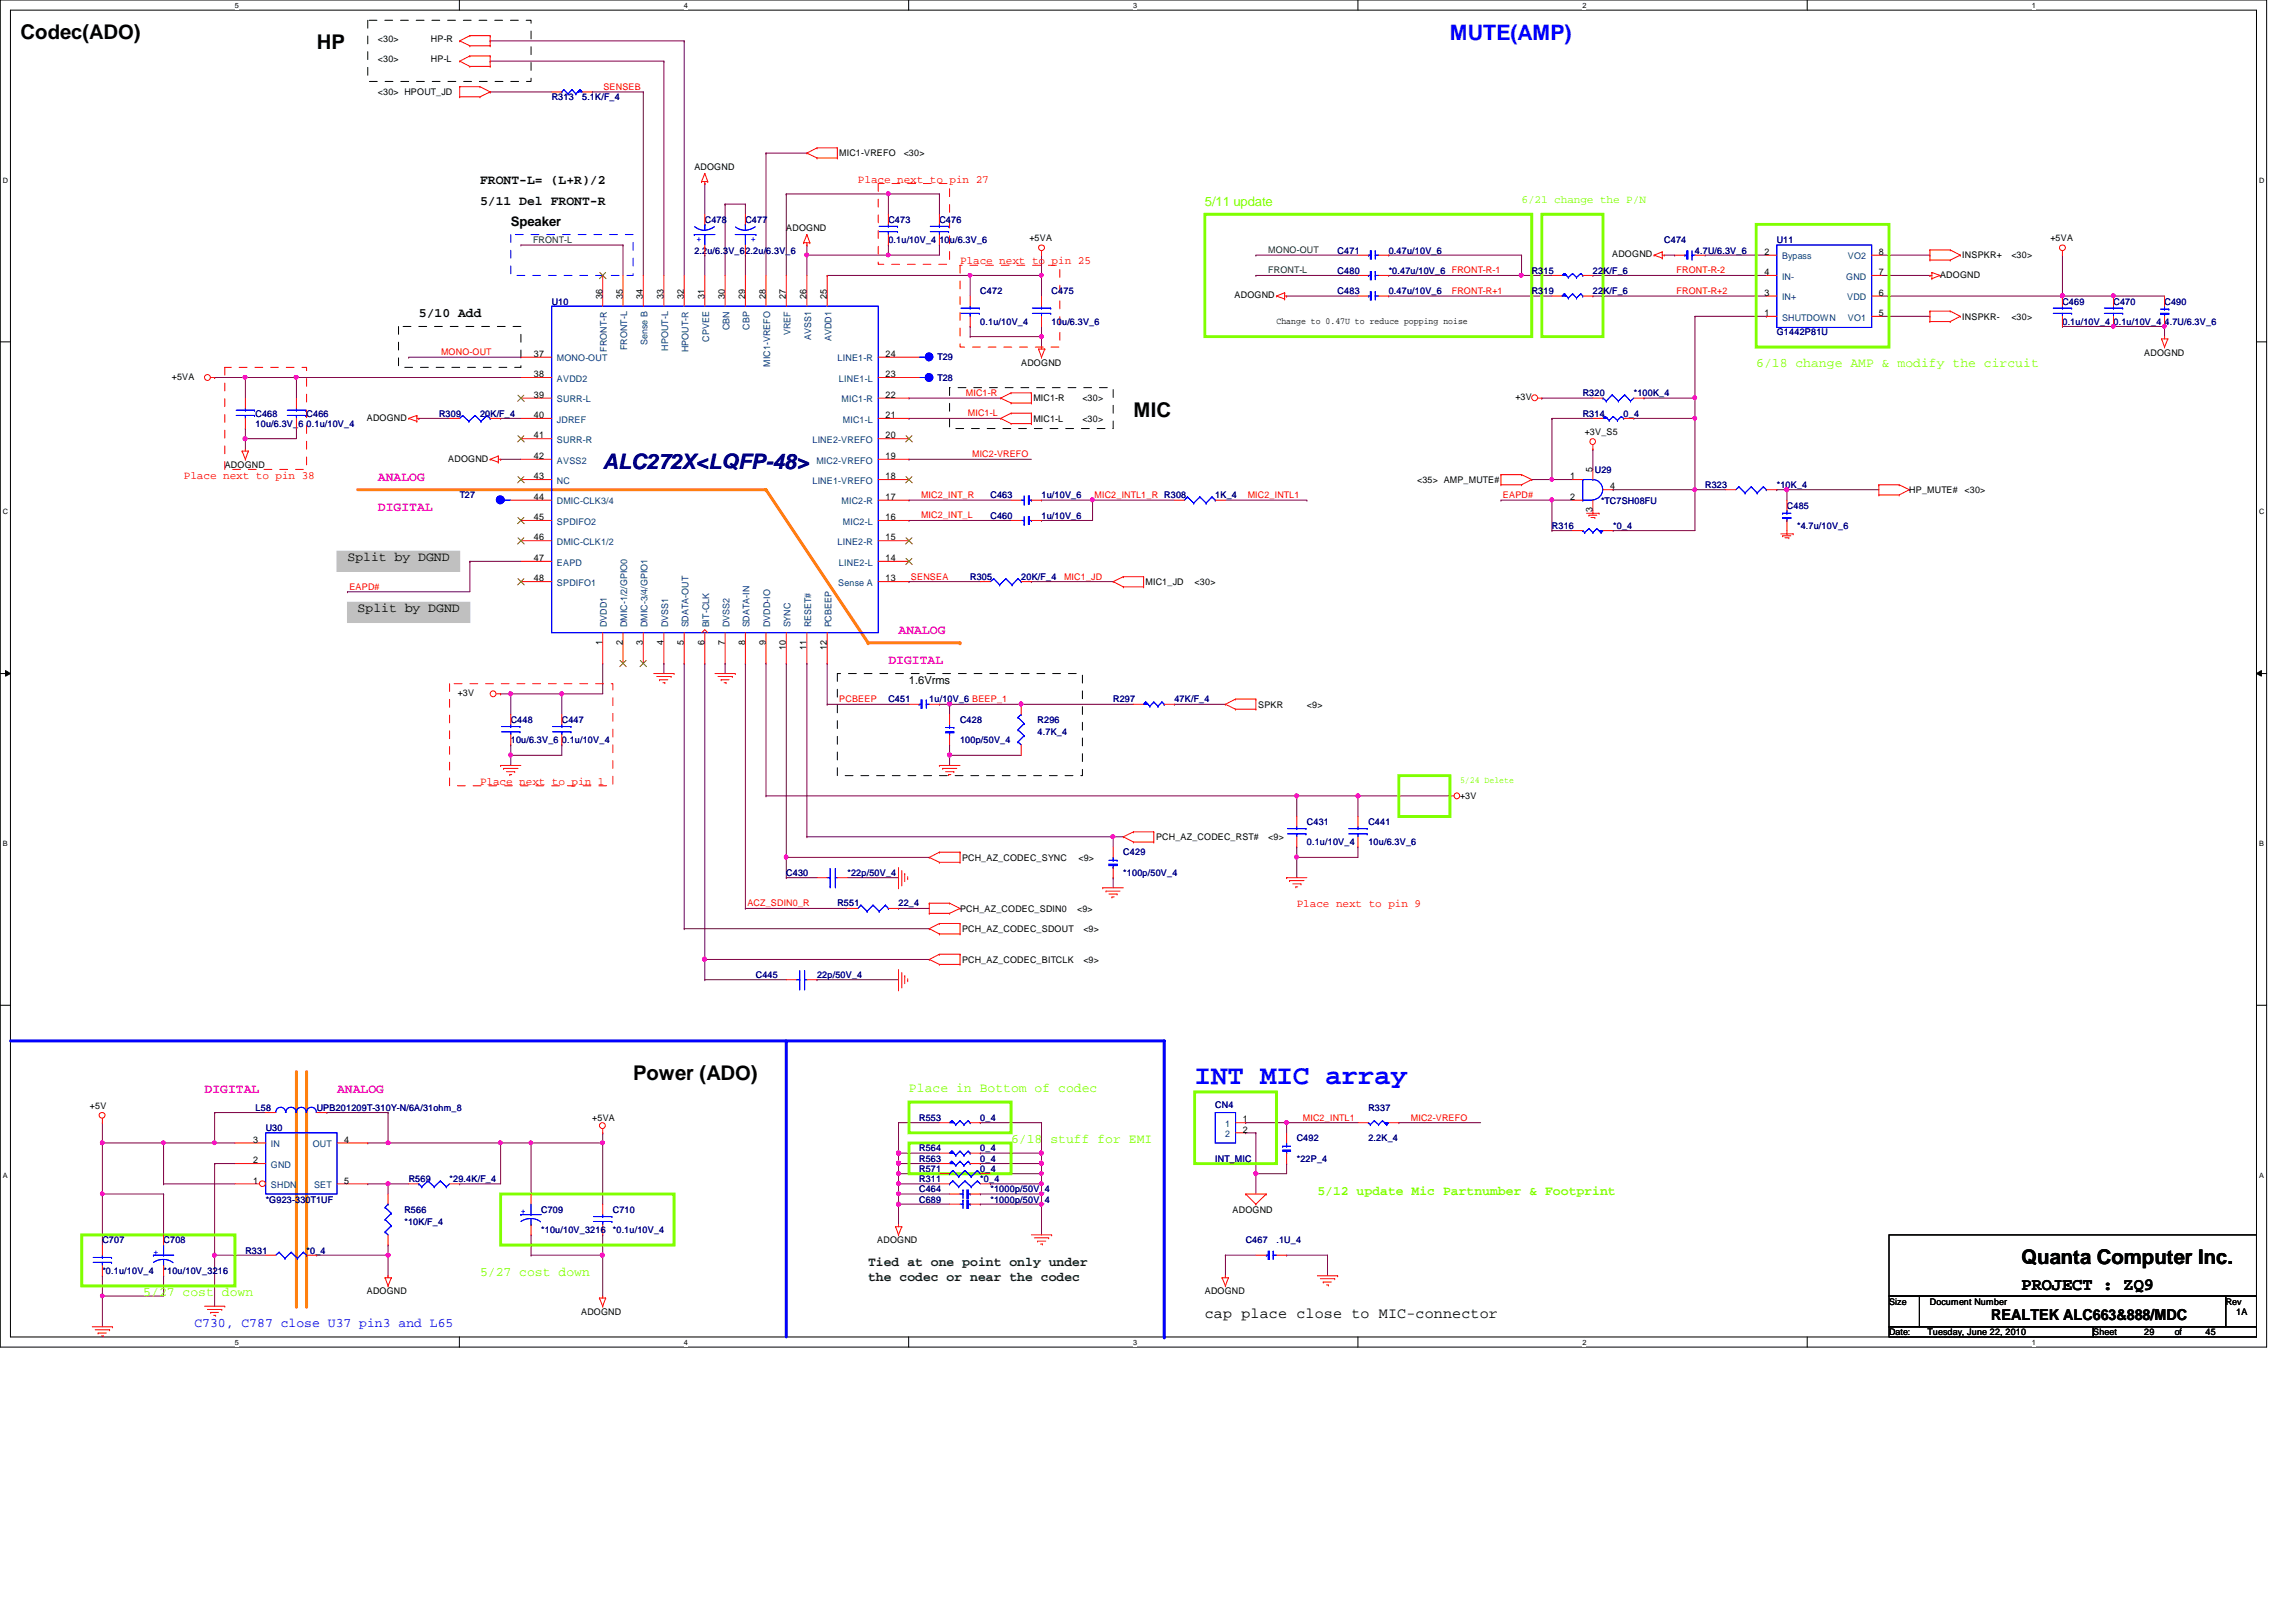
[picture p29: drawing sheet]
<svg xmlns="http://www.w3.org/2000/svg" width="297mm" height="210mm" viewBox="0 0 297 210" stroke-linecap="round" stroke-linejoin="round" font-family="sans-serif">
<defs><g id="words">
<text font-size="3.6" fill="#00f" x="154.6" y="140.3">INT MIC array</text>
<text font-size="2.8" fill="#00f" x="187.6" y="5.2">MUTE(AMP)</text>
<text font-size="2.8" fill="#000080" x="78" y="60.7">ALC272X&lt;LQFP-48&gt;</text>
<g font-size="2.6">
<text x="2.7" y="5">Codec(ADO)</text>
<text x="41" y="6.3">HP</text>
<text x="146.6" y="53.9">MIC</text>
<text x="81.9" y="139.8">Power (ADO)</text>
<text x="261.5" y="163.5">Quanta Computer Inc.</text>
</g>
<text font-size="2.2" x="261.5" y="167">PROJECT : ZQ9</text>
<g font-size="1.9">
<text x="155.9" y="170.6">cap place close to MIC-connector</text>
<text x="257.6" y="170.9">REALTEK ALC663&amp;888/MDC</text>
</g>
<g font-size="1.7">
<text x="62.1" y="23.9">FRONT-L= (L+R)/2</text>
<text x="62.1" y="26.5">5/11 Del FRONT-R</text>
<text x="66.1" y="29.3">Speaker</text>
<text x="54.2" y="41.1">5/10 Add</text>
<text x="45" y="72.6">Split by DGND</text>
<text x="46.3" y="79.2">Split by DGND</text>
</g>
<g font-size="1.7" fill="#80ff00">
<text x="155.9" y="26.6">5/11 update</text>
<text x="227.2" y="47.5">6/18 change AMP &amp; modify the circuit</text>
<text x="117.6" y="141.3">Place in Bottom of codec</text>
<text x="130.8" y="147.9">6/18 stuff for EMI</text>
<text x="170.4" y="154.6">5/12 update Mic Partnumber &amp; Footprint</text>
<text x="18.5" y="167.7">5/27 cost down</text>
<text x="62.1" y="165.1">5/27 cost down</text>
</g>
<g font-size="1.7" fill="#f0f">
<text x="48.9" y="62.2">ANALOG</text>
<text x="48.9" y="66.2">DIGITAL</text>
<text x="116.2" y="82">ANALOG</text>
<text x="114.9" y="86">DIGITAL</text>
<text x="26.5" y="141.4">DIGITAL</text>
<text x="43.6" y="141.4">ANALOG</text>
</g>
<g font-size="1.7" fill="#004000">
<text x="112.3" y="163.9">Tied at one point only under</text>
<text x="112.3" y="165.8">the codec or near the codec</text>
</g>
<text font-size="1.7" fill="#00f" x="25.1" y="171.7">C730, C787 close U37 pin3 and L65</text>
<g font-size="1.4" fill="#f00">
<text x="111" y="23.6">Place next to pin 27</text>
<text x="124.2" y="34.2">Place next to pin 25</text>
<text x="23.8" y="61.9">Place next to pin 38</text>
<text x="62.1" y="101.6">Place next to pin 1</text>
<text x="167.8" y="117.4">Place next to pin 9</text>
</g>
<text font-size="1.4" fill="#80ff00" x="196.8" y="26.3">6/21 change the P/N</text>
<text font-size="1.4" x="117.6" y="88.5">1.6Vrms</text>
<g font-size="1.2">
<text x="48.9" y="5.5">&lt;30&gt;</text>
<text x="55.7" y="5.5">HP-R</text>
<text x="48.9" y="8.1">&lt;30&gt;</text>
<text x="55.7" y="8.1">HP-L</text>
<text x="48.9" y="12.3">&lt;30&gt; HPOUT_JD</text>
<text x="89.8" y="22">ADOGND</text>
<text x="108.6" y="20.2">MIC1-VREFO</text>
<text x="116.9" y="20.2">&lt;30&gt;</text>
<text x="101.7" y="29.9">ADOGND</text>
<text x="133.2" y="31.2">+5VA</text>
<text x="208.6" y="33.3">ADOGND</text>
<text x="228.3" y="33">2</text>
<text x="228.3" y="35.6">4</text>
<text x="243.1" y="35.6">7</text>
<text x="243.1" y="33">8</text>
<text x="251" y="35.9">ADOGND</text>
<text x="253.9" y="33.4">INSPKR+</text>
<text x="260.2" y="33.4">&lt;30&gt;</text>
<text x="265.3" y="31.2">+5VA</text>
<text x="77.9" y="38.7" transform="rotate(-90 77.9 38.7)">36</text>
<text x="80.6" y="38.7" transform="rotate(-90 80.6 38.7)">35</text>
<text x="83.2" y="38.7" transform="rotate(-90 83.2 38.7)">34</text>
<text x="85.8" y="38.7" transform="rotate(-90 85.8 38.7)">33</text>
<text x="88.5" y="38.7" transform="rotate(-90 88.5 38.7)">32</text>
<text x="91.1" y="38.7" transform="rotate(-90 91.1 38.7)">31</text>
<text x="93.8" y="38.7" transform="rotate(-90 93.8 38.7)">30</text>
<text x="96.4" y="38.7" transform="rotate(-90 96.4 38.7)">29</text>
<text x="99.1" y="38.7" transform="rotate(-90 99.1 38.7)">28</text>
<text x="101.7" y="38.7" transform="rotate(-90 101.7 38.7)">27</text>
<text x="104.3" y="38.7" transform="rotate(-90 104.3 38.7)">26</text>
<text x="107" y="38.7" transform="rotate(-90 107 38.7)">25</text>
<text x="159.7" y="38.6">ADOGND</text>
<text x="165.1" y="41.9">Change to 0.47U to reduce popping noise</text>
<text x="228.3" y="38.3">3</text>
<text x="228.3" y="40.9">1</text>
<text x="243.1" y="40.9">5</text>
<text x="243.1" y="38.3">6</text>
<text x="253.9" y="41.4">INSPKR-</text>
<text x="260.2" y="41.4">&lt;30&gt;</text>
<text x="69.1" y="46.2">37</text>
<text x="114.6" y="46.2">24</text>
<text x="132.1" y="47.3">ADOGND</text>
<text x="277.4" y="46">ADOGND</text>
<text x="22.2" y="49.1">+5VA</text>
<text x="69.1" y="48.8">38</text>
<text x="69.1" y="51.5">39</text>
<text x="114.6" y="51.5">22</text>
<text x="114.6" y="48.8">23</text>
<text x="133.7" y="51.9">MIC1-R</text>
<text x="140" y="51.9">&lt;30&gt;</text>
<text x="196" y="51.8">+3V</text>
<text x="47.5" y="54.4">ADOGND</text>
<text x="58" y="59.7">ADOGND</text>
<text x="69.1" y="54.1">40</text>
<text x="69.1" y="56.7">41</text>
<text x="69.1" y="59.4">42</text>
<text x="114.6" y="59.4">19</text>
<text x="114.6" y="56.7">20</text>
<text x="114.6" y="54.1">21</text>
<text x="133.7" y="54.6">MIC1-L</text>
<text x="140" y="54.6">&lt;30&gt;</text>
<text x="205" y="56.3">+3V_S5</text>
<text x="29.1" y="60.5">ADOGND</text>
<text x="69.1" y="62">43</text>
<text x="69.1" y="64.7">44</text>
<text x="114.6" y="64.7">17</text>
<text x="114.6" y="62">18</text>
<text x="183.3" y="62.5">&lt;35&gt; AMP_MUTE#</text>
<text x="203.2" y="62">1</text>
<text x="203.2" y="64.7">2</text>
<text x="206" y="61.1" transform="rotate(-90 206 61.1)">5</text>
<text x="208.3" y="63.3">4</text>
<text x="247" y="63.8">HP_MUTE#</text>
<text x="254.2" y="63.8">&lt;30&gt;</text>
<text x="69.1" y="67.3">45</text>
<text x="69.1" y="69.9">46</text>
<text x="114.6" y="69.9">15</text>
<text x="114.6" y="67.3">16</text>
<text x="206" y="66.3" transform="rotate(-90 206 66.3)">3</text>
<text x="69.1" y="72.6">47</text>
<text x="69.1" y="75.2">48</text>
<text x="114.6" y="75.2">13</text>
<text x="114.6" y="72.6">14</text>
<text x="148.2" y="75.7">MIC1_JD</text>
<text x="154.6" y="75.7">&lt;30&gt;</text>
<text x="77.9" y="83.4" transform="rotate(-90 77.9 83.4)">1</text>
<text x="80.6" y="83.4" transform="rotate(-90 80.6 83.4)">2</text>
<text x="83.2" y="83.4" transform="rotate(-90 83.2 83.4)">3</text>
<text x="85.8" y="83.4" transform="rotate(-90 85.8 83.4)">4</text>
<text x="88.5" y="83.4" transform="rotate(-90 88.5 83.4)">5</text>
<text x="91.1" y="83.4" transform="rotate(-90 91.1 83.4)">6</text>
<text x="93.8" y="83.4" transform="rotate(-90 93.8 83.4)">7</text>
<text x="96.4" y="83.4" transform="rotate(-90 96.4 83.4)">8</text>
<text x="99.1" y="83.4" transform="rotate(-90 99.1 83.4)">9</text>
<text x="101.7" y="84.1" transform="rotate(-90 101.7 84.1)">10</text>
<text x="104.3" y="84.1" transform="rotate(-90 104.3 84.1)">11</text>
<text x="107" y="84.1" transform="rotate(-90 107 84.1)">12</text>
<text x="59.2" y="90.1">+3V</text>
<text x="162.8" y="91.6">SPKR</text>
<text x="169.1" y="91.6">&lt;9&gt;</text>
<text x="188.9" y="103.3">+3V</text>
<text x="124.5" y="111.4">PCH_AZ_CODEC_SYNC</text>
<text x="139.5" y="111.4">&lt;9&gt;</text>
<text x="149.6" y="108.8">PCH_AZ_CODEC_RST#</text>
<text x="164.1" y="108.8">&lt;9&gt;</text>
<text x="124.2" y="118">PCH_AZ_CODEC_SDIN0</text>
<text x="139.4" y="118">&lt;9&gt;</text>
<text x="124.5" y="120.6">PCH_AZ_CODEC_SDOUT</text>
<text x="124.5" y="124.6">PCH_AZ_CODEC_BITCLK</text>
<text x="140.2" y="120.6">&lt;9&gt;</text>
<text x="140.2" y="124.6">&lt;9&gt;</text>
<text x="11.6" y="143.5">+5V</text>
<text x="32.8" y="147.9">3</text>
<text x="44.5" y="147.9">4</text>
<text x="76.6" y="145.1">+5VA</text>
<text x="160.8" y="145.2">1</text>
<text x="160.8" y="146.6">2</text>
<text x="32.8" y="153.2">1</text>
<text x="32.8" y="150.5">2</text>
<text x="44.5" y="153.2">5</text>
<text x="113.5" y="160.9">ADOGND</text>
<text x="159.5" y="156.9">ADOGND</text>
<text x="47.5" y="167.5">ADOGND</text>
<text x="155.9" y="167.5">ADOGND</text>
<text x="75.2" y="170.1">ADOGND</text>
<text x="244.4" y="168.8">Size</text>
<text x="244.4" y="172.8">Date:</text>
<text x="249.4" y="172.8">Tuesday, June 22, 2010</text>
<text x="249.7" y="168.8">Document Number</text>
<text x="270.8" y="172.8">Sheet</text>
<text x="277.4" y="172.8">29</text>
<text x="281.3" y="172.8">of</text>
<text x="285.3" y="172.8">45</text>
<text x="287.9" y="168.8">Rev</text>
<text x="289.3" y="170.1">1A</text>
</g>
<g font-size="1.2" fill="#f00">
<text x="78.1" y="11.6">SENSEB</text>
<text x="187.8" y="35.4">FRONT-R-1</text>
<text x="216.9" y="35.4">FRONT-R-2</text>
<text x="187.8" y="38.1">FRONT-R+1</text>
<text x="216.9" y="38.1">FRONT-R+2</text>
<text x="57.1" y="46">MONO-OUT</text>
<text x="125" y="51.3">MIC1-R</text>
<text x="125.2" y="53.9">MIC1-L</text>
<text x="125.8" y="59.2">MIC2-VREFO</text>
<text x="119.2" y="64.5">MIC2_INT_R</text>
<text x="141.6" y="64.5">MIC2_INTL1_R R308</text>
<text x="161.4" y="64.5">MIC2_INTL1</text>
<text x="194.4" y="64.5">EAPD#</text>
<text x="119.2" y="67.1">MIC2_INT_L</text>
<text x="45.2" y="76.3">EAPD#</text>
<text x="117.9" y="75">SENSEA</text>
<text x="137.7" y="75">MIC1_JD</text>
<text x="108.6" y="90.9">PCBEEP</text>
<text x="96.7" y="117.3">ACZ_SDIN0_R</text>
<text x="168.6" y="145">MIC2_INTL1</text>
<text x="182.5" y="145">MIC2-VREFO</text>
</g>
<g font-size="1.2" fill="#000080">
<text x="71.4" y="13">R313</text>
<text x="75.3" y="13">5.1K/F_4</text>
<text x="91.2" y="28.8">C478</text>
<text x="96.4" y="28.8">C477</text>
<text x="114.9" y="28.8">C473</text>
<text x="121.5" y="28.8">C476</text>
<text x="89.8" y="32.8">2.2u/6.3V_62.2u/6.3V_6</text>
<text x="114.9" y="31.5">0.1u/10V_4</text>
<text x="121.5" y="31.5">10u/6.3V_6</text>
<text x="173.1" y="35.4">C480</text>
<text x="173.1" y="32.8">C471</text>
<text x="179.7" y="35.4">*0.47u/10V_6</text>
<text x="179.7" y="32.8">0.47u/10V_6</text>
<text x="198.2" y="35.4">R315</text>
<text x="206.1" y="35.4">22K/F_6</text>
<text x="215.3" y="31.5">C474</text>
<text x="219.3" y="32.8">4.7U/6.3V_6</text>
<text x="229.9" y="31.5">U11</text>
<text x="71.4" y="39.4">U10</text>
<text x="126.8" y="38.1">C472</text>
<text x="136.1" y="38.1">C475</text>
<text x="173.1" y="38.1">C483</text>
<text x="179.7" y="38.1">0.47u/10V_6</text>
<text x="198.2" y="38.1">R319</text>
<text x="206.1" y="38.1">22K/F_6</text>
<text x="266.8" y="39.4">C469</text>
<text x="273.4" y="39.4">C470</text>
<text x="280" y="39.4">C490</text>
<text x="121.3" y="46.7">T29</text>
<text x="126.8" y="42">0.1u/10V_4</text>
<text x="136.1" y="42">10u/6.3V_6</text>
<text x="229.9" y="43.3">G1442P81U</text>
<text x="266.8" y="42">0.1u/10V_4</text>
<text x="273.4" y="42">0.1u/10V_4</text>
<text x="280" y="42">4.7U/6.3V_6</text>
<text x="33.1" y="53.9">C468</text>
<text x="39.7" y="53.9">C466</text>
<text x="56.8" y="53.9">R309</text>
<text x="62.1" y="53.9">20K/F_4</text>
<text x="121.3" y="49.3">T28</text>
<text x="204.8" y="53.9">R314</text>
<text x="204.8" y="51.3">R320</text>
<text x="210.1" y="53.9">0_4</text>
<text x="211.4" y="51.3">*100K_4</text>
<text x="33.1" y="55.2">10u/6.3V_6</text>
<text x="39.7" y="55.2">0.1u/10V_4</text>
<text x="59.5" y="64.5">T27</text>
<text x="128.1" y="64.5">C463</text>
<text x="134.7" y="64.5">1u/10V_6</text>
<text x="157.2" y="64.5">1K_4</text>
<text x="206.3" y="61.2">U29</text>
<text x="207.1" y="65.3">*TC7SH08FU</text>
<text x="220.6" y="63.2">R323</text>
<text x="229.9" y="63.2">*10K_4</text>
<text x="231.2" y="65.8">C485</text>
<text x="128.1" y="67.1">C460</text>
<text x="134.7" y="67.1">1u/10V_6</text>
<text x="200.8" y="68.5">R316</text>
<text x="208.7" y="68.5">*0_4</text>
<text x="232.5" y="68.5">*4.7u/10V_6</text>
<text x="125.5" y="75.1">R305</text>
<text x="132.1" y="75.1">20K/F_4</text>
<text x="66.1" y="93.6">C448</text>
<text x="72.7" y="93.6">C447</text>
<text x="114.9" y="90.9">C451</text>
<text x="120.2" y="90.9">1u/10V_6 BEEP_1</text>
<text x="124.2" y="93.6">C428</text>
<text x="134.2" y="93.6">R296</text>
<text x="134.2" y="95.1">4.7K_4</text>
<text x="144" y="90.9">R297</text>
<text x="151.9" y="90.9">47K/F_4</text>
<text x="66.1" y="96.2">10u/6.3V_6</text>
<text x="72.7" y="96.2">0.1u/10V_4</text>
<text x="124.2" y="96.2">100p/50V_4</text>
<text x="169.1" y="106.8">C431</text>
<text x="177" y="106.8">C441</text>
<text x="101.7" y="113.4">C430</text>
<text x="109.6" y="113.4">*22p/50V_4</text>
<text x="145.3" y="110.7">C429</text>
<text x="145.3" y="113.4">*100p/50V_4</text>
<text x="169.1" y="109.4">0.1u/10V_4</text>
<text x="177" y="109.4">10u/6.3V_6</text>
<text x="108.3" y="117.3">R551</text>
<text x="116.2" y="117.3">22_4</text>
<text x="97.8" y="126.6">C445</text>
<text x="105.7" y="126.6">22p/50V_4</text>
<text x="33.1" y="143.7">L58</text>
<text x="41" y="143.7">UPB201209T-310Y-N/6A/31ohm_8</text>
<text x="157.2" y="143.3">CN4</text>
<text x="177" y="143.7">R337</text>
<text x="34.4" y="146.4">U30</text>
<text x="118.9" y="149">R564</text>
<text x="118.9" y="145.1">R553</text>
<text x="126.8" y="149">0_4</text>
<text x="126.8" y="145.1">0_4</text>
<text x="167.8" y="147.7">C492</text>
<text x="177" y="147.7">2.2K_4</text>
<text x="34.4" y="155.6">*G923-330T1UF</text>
<text x="52.9" y="153">R569</text>
<text x="58.2" y="153">*29.4K/F_4</text>
<text x="118.9" y="155.6">C689</text>
<text x="118.9" y="150.3">R563</text>
<text x="118.9" y="153">R311</text>
<text x="118.9" y="154.3">C464</text>
<text x="118.9" y="151.7">R571</text>
<text x="126.8" y="150.3">0_4</text>
<text x="126.8" y="153">*0_4</text>
<text x="126.8" y="151.7">0_4</text>
<text x="128.1" y="155.6">*1000p/50V_4</text>
<text x="128.1" y="154.3">*1000p/50V_4</text>
<text x="157.2" y="150.3">INT_MIC</text>
<text x="167.8" y="150.3">*22P_4</text>
<text x="13.2" y="160.9">C707</text>
<text x="21.2" y="160.9">C708</text>
<text x="52.3" y="156.9">R566</text>
<text x="52.3" y="158.5">*10K/F_4</text>
<text x="70" y="156.9">C709</text>
<text x="70" y="159.6">*10u/10V_3216</text>
<text x="79.3" y="156.9">C710</text>
<text x="79.3" y="159.6">*0.1u/10V_4</text>
<text x="161.2" y="160.9">C467</text>
<text x="165.1" y="160.9">.1U_4</text>
<text x="13.2" y="164.9">*0.1u/10V_4</text>
<text x="21.2" y="164.9">*10u/10V_3216</text>
<text x="31.7" y="162.2">R331</text>
<text x="39.7" y="162.2">*0_4</text>
</g>
<g font-size="1.2" fill="#008000">
<text x="69" y="31.5">FRONT-L</text>
<text x="164.1" y="35.4">FRONT-L</text>
<text x="164.1" y="32.8">MONO-OUT</text>
</g>
<g font-size="1.2" fill="#00f">
<text x="90.8" y="30.7" transform="rotate(180 90.8 30.7)">+</text>
<text x="97.8" y="30.7" transform="rotate(180 97.8 30.7)">+</text>
<text x="67.4" y="157.1">+</text>
<text x="19.9" y="162.3">+</text>
</g>
<g font-size="1.2" fill="#004080">
<text x="230.5" y="33.6">Bypass</text>
<text x="239.1" y="33.6">VO2</text>
<text x="230.5" y="38.9">IN+</text>
<text x="230.5" y="41.5">SHUTDOWN</text>
<text x="230.5" y="36.2">IN-</text>
<text x="238.8" y="36.2">GND</text>
<text x="239" y="38.9">VDD</text>
<text x="239.1" y="41.5">VO1</text>
<text x="72" y="46.8">MONO-OUT</text>
<text x="78.5" y="45.6" transform="rotate(-90 78.5 45.6)">FRONT-R</text>
<text x="81.1" y="45.3" transform="rotate(-90 81.1 45.3)">FRONT-L</text>
<text x="83.8" y="44.7" transform="rotate(-90 83.8 44.7)">Sense B</text>
<text x="86.4" y="45.4" transform="rotate(-90 86.4 45.4)">HPOUT-L</text>
<text x="89.1" y="45.6" transform="rotate(-90 89.1 45.6)">HPOUT-R</text>
<text x="91.7" y="44.2" transform="rotate(-90 91.7 44.2)">CPVEE</text>
<text x="94.4" y="42.8" transform="rotate(-90 94.4 42.8)">CBN</text>
<text x="97" y="42.7" transform="rotate(-90 97 42.7)">CBP</text>
<text x="99.6" y="47.5" transform="rotate(-90 99.6 47.5)">MIC1-VREFO</text>
<text x="102.3" y="43.4" transform="rotate(-90 102.3 43.4)">VREF</text>
<text x="104.9" y="44" transform="rotate(-90 104.9 44)">AVSS1</text>
<text x="107.6" y="44.2" transform="rotate(-90 107.6 44.2)">AVDD1</text>
<text x="108.4" y="46.8">LINE1-R</text>
<text x="72" y="49.4">AVDD2</text>
<text x="72" y="52.1">SURR-L</text>
<text x="108.5" y="49.4">LINE1-L</text>
<text x="108.9" y="52.1">MIC1-R</text>
<text x="72" y="54.7">JDREF</text>
<text x="72" y="57.3">SURR-R</text>
<text x="72" y="60">AVSS2</text>
<text x="105.1" y="57.3">LINE2-VREFO</text>
<text x="105.6" y="60">MIC2-VREFO</text>
<text x="109" y="54.7">MIC1-L</text>
<text x="72" y="62.6">NC</text>
<text x="72" y="65.3">DMIC-CLK3/4</text>
<text x="105.1" y="62.6">LINE1-VREFO</text>
<text x="108.9" y="65.3">MIC2-R</text>
<text x="72" y="67.9">SPDIFO2</text>
<text x="72" y="70.5">DMIC-CLK1/2</text>
<text x="108.4" y="70.5">LINE2-R</text>
<text x="109" y="67.9">MIC2-L</text>
<text x="72" y="73.2">EAPD</text>
<text x="72" y="75.8">SPDIFO1</text>
<text x="108.5" y="75.8">Sense A</text>
<text x="108.5" y="73.2">LINE2-L</text>
<text x="78.5" y="81.2" transform="rotate(-90 78.5 81.2)">DVDD1</text>
<text x="81.1" y="81.2" transform="rotate(-90 81.1 81.2)">DMIC-1/2/GPIO0</text>
<text x="83.8" y="81.2" transform="rotate(-90 83.8 81.2)">DMIC-3/4/GPIO1</text>
<text x="86.4" y="81.2" transform="rotate(-90 86.4 81.2)">DVSS1</text>
<text x="89.1" y="81.2" transform="rotate(-90 89.1 81.2)">SDATA-OUT</text>
<text x="91.7" y="81.2" transform="rotate(-90 91.7 81.2)">BIT-CLK</text>
<text x="94.4" y="81.2" transform="rotate(-90 94.4 81.2)">DVSS2</text>
<text x="97" y="81.2" transform="rotate(-90 97 81.2)">SDATA-IN</text>
<text x="99.6" y="81.2" transform="rotate(-90 99.6 81.2)">DVDD-IO</text>
<text x="102.3" y="81.2" transform="rotate(-90 102.3 81.2)">SYNC</text>
<text x="104.9" y="81.2" transform="rotate(-90 104.9 81.2)">RESET#</text>
<text x="107.6" y="81.2" transform="rotate(-90 107.6 81.2)">PCBEEP</text>
<text x="35" y="148.5">IN</text>
<text x="40.5" y="148.5">OUT</text>
<text x="158.5" y="145.8">1</text>
<text x="158.5" y="147.2">2</text>
<text x="35" y="153.8">SHDN</text>
<text x="35" y="151.1">GND</text>
<text x="40.6" y="153.8">SET</text>
</g>
<text font-size="1.2" fill="#80ff00" x="188.9" y="101.3">5/24 Delete</text>
<g font-size=".9">
<text x="30.4" y="1">5</text>
<text x="88.5" y="1">4</text>
<text x="146.6" y="1">3</text>
<text x="204.7" y="1">2</text>
<text x="262.8" y="1">1</text>
<text x=".4" y="23.6">D</text>
<text x="292.3" y="23.6">D</text>
<text x=".4" y="66.5">C</text>
<text x="292.3" y="66.5">C</text>
<text x=".4" y="109.5">B</text>
<text x="292.3" y="109.5">B</text>
<text x=".4" y="152.4">A</text>
<text x="292.3" y="152.4">A</text>
<text x="30.4" y="174">5</text>
<text x="88.5" y="174">4</text>
<text x="146.6" y="174">3</text>
<text x="204.7" y="174">2</text>
<text x="262.8" y="174">1</text>
</g>
</g></defs>
<path d="M0 0h293.2v174.3h-293.2zM1.4 1.3h290.5v171.7h-290.5z" fill="none" stroke="#000" stroke-width=".13"/>
<g fill="#fff">
<path d="M30.4 .2h.5v1h-.5z"/>
<path d="M30.4 173.2h.5v1h-.5z"/>
</g>
<path d="M59.4 0v1.3M59.4 173v1.3" fill="none" stroke="#000" stroke-width=".13"/>
<g fill="#fff">
<path d="M88.5 .2h.5v1h-.5z"/>
<path d="M88.5 173.2h.5v1h-.5z"/>
</g>
<path d="M117.6 0v1.3M117.6 173v1.3" fill="none" stroke="#000" stroke-width=".13"/>
<g fill="#fff">
<path d="M146.6 .2h.5v1h-.5z"/>
<path d="M146.6 173.2h.5v1h-.5z"/>
</g>
<path d="M175.7 0v1.3M175.7 173v1.3" fill="none" stroke="#000" stroke-width=".13"/>
<g fill="#fff">
<path d="M204.7 .2h.5v1h-.5z"/>
<path d="M204.7 173.2h.5v1h-.5z"/>
</g>
<path d="M233.8 0v1.3M233.8 173v1.3" fill="none" stroke="#000" stroke-width=".13"/>
<g fill="#fff">
<path d="M262.8 .2h.6v1h-.6z"/>
<path d="M262.8 173.2h.6v1h-.6z"/>
<path d="M.4 22.8h.7v1h-.7z"/>
<path d="M292.3 22.8h.6v1h-.6z"/>
<path d="M.4 65.7h.7v1.1h-.7z"/>
<path d="M292.3 65.7h.6v1.1h-.6z"/>
</g>
<path d="M0 44.2h1.4M291.9 44.2h1.3" fill="none" stroke="#000" stroke-width=".13"/>
<g fill="#fff">
<path d="M.4 108.6h.6v1.1h-.6z"/>
<path d="M292.3 108.6h.6v1.1h-.6z"/>
</g>
<path d="M0 87.2h1.4M.7 86.8l.7 .4-.7 .3zM291.9 87.2l.7-.4v.7zM291.9 87.2h1.3" fill="none" stroke="#000" stroke-width=".13"/>
<path d="M.7 86.8l.7 .4-.7 .3zM291.9 87.2l.7-.4v.7z" fill="#000"/>
<g fill="#fff">
<path d="M.4 151.6h.6v1h-.6z"/>
<path d="M292.3 151.6h.6v1h-.6z"/>
</g>
<path d="M0 130.1h1.4M291.9 130.1h1.3" fill="none" stroke="#000" stroke-width=".13"/>
<g fill="none" stroke="#800040" stroke-width=".13">
<path d="M117.6 51.5h.1M117.6 54.1h.1M117.6 51.5h11.9M117.6 54.1h11.9M13.2 145.3h.1M13.2 145.3v2.6M50.2 153.2h.1M50.2 153.2h2.7M50.2 161.1h.1M50.2 162.4h.1M50.2 161.1v4M78 162.4h.1"/>
<path d="M78 162.4v5.3"/>
</g>
<circle cx="50.2" cy="153.2" r=".25" fill="#f0f"/>
<circle cx="50.2" cy="153.2" r=".25" fill="none" stroke="#f0f" stroke-width=".13"/>
<path d="M13.2 154.5h.1M13.2 154.5v6.6M50.2 153.2h.1M50.2 153.2v1.3" fill="none" stroke="#800040" stroke-width=".13"/>
<path d="M13.1 154.3h.3l.1 .2-.1 .1-.2 .1-.1-.1z" fill-rule="evenodd" fill="#f0f"/>
<path d="M13.1 154.3h.3l.1 .2-.1 .1-.2 .1-.1-.1z" fill="none" stroke="#f0f" stroke-width=".13"/>
<path d="M27.8 162.4h.1M27.8 162.4v6.6" fill="none" stroke="#800040" stroke-width=".13"/>
<path d="M27.6 162.2h.1l.2 .1v.3l-.2 .1-.1-.1z" fill-rule="evenodd" fill="#f0f"/>
<path d="M27.6 162.2h.1l.2 .1v.3l-.2 .1-.1-.1z" fill="none" stroke="#f0f" stroke-width=".13"/>
<path d="M27.8 147.9h.1M27.8 147.9h2.6" fill="none" stroke="#800040" stroke-width=".13"/>
<path d="M27.6 147.7h.3l.1 .2-.1 .1-.2 .1-.1-.1z" fill-rule="evenodd" fill="#f0f"/>
<path d="M27.6 147.7h.3l.1 .2-.1 .1-.2 .1-.1-.1z" fill="none" stroke="#f0f" stroke-width=".13"/>
<g fill="none" stroke="#800040" stroke-width=".13">
<path d="M21.2 153.2h.1M21.2 153.2h9.2M27.8 144h.1M27.8 150.6h.1M27.8 144v3.9M27.8 144h6.6M27.8 150.6h2.6M42.3 144h.1M42.3 144h7.9M47.6 147.9h.1M50.2 144h.1M50.2 144v3.9h-2.6"/>
<path d="M59.5 153.2h.1M64.8 147.9h.1M64.8 147.9v5.3h-5.3M41 162.4h.1M41 162.4h9.2"/>
</g>
<circle cx="50.2" cy="162.4" r=".26" fill="#f0f"/>
<circle cx="50.2" cy="162.4" r=".26" fill="none" stroke="#f0f" stroke-width=".13"/>
<path d="M68.7 147.9h.1M68.7 147.9h9.3" fill="none" stroke="#800040" stroke-width=".13"/>
<path d="M68.5 147.7h.3l.1 .2-.1 .1-.1 .1-.2-.1z" fill-rule="evenodd" fill="#f0f"/>
<path d="M68.5 147.7h.3l.1 .2-.1 .1-.1 .1-.2-.1z" fill="none" stroke="#f0f" stroke-width=".13"/>
<path d="M21.2 147.9h.1M21.2 147.9h6.6M47.6 153.2h.1M47.6 153.2h2.6M78 146.6h.1M78 146.6v1.3M13.2 167.7h.1M13.2 167.7v4M27.8 162.4h.1M27.8 162.4h6.6" fill="none" stroke="#800040" stroke-width=".13"/>
<circle cx="77.9" cy="147.9" r=".25" fill="#f0f"/>
<circle cx="77.9" cy="147.9" r=".25" fill="none" stroke="#f0f" stroke-width=".13"/>
<path d="M21.2 147.9h.1M21.2 147.9v5.3M27.8 150.6h.1M27.8 150.6v11.8" fill="none" stroke="#800040" stroke-width=".13"/>
<path d="M21 147.7h.3l.1 .2-.1 .1-.2 .1-.1-.1z" fill-rule="evenodd" fill="#f0f"/>
<path d="M21 147.7h.3l.1 .2-.1 .1-.2 .1-.1-.1z" fill="none" stroke="#f0f" stroke-width=".13"/>
<path d="M13.2 147.9h.1M13.2 147.9h8" fill="none" stroke="#800040" stroke-width=".13"/>
<path d="M13.1 147.7h.3l.1 .2-.1 .1-.2 .1-.1-.1z" fill-rule="evenodd" fill="#f0f"/>
<path d="M13.1 147.7h.3l.1 .2-.1 .1-.2 .1-.1-.1z" fill="none" stroke="#f0f" stroke-width=".13"/>
<path d="M64.8 147.9h.1M64.8 147.9h3.9M68.7 147.9h.1M68.7 147.9v6.6M78 147.9h.1M78 147.9v7.9" fill="none" stroke="#800040" stroke-width=".13"/>
<circle cx="64.7" cy="147.9" r=".25" fill="#f0f"/>
<circle cx="64.7" cy="147.9" r=".25" fill="none" stroke="#f0f" stroke-width=".13"/>
<path d="M68.7 159.8h.1M68.7 159.8v2.6M78 159.8h.1M78 159.8v2.6h-9.3M68.7 162.4h.1" fill="none" stroke="#800040" stroke-width=".13"/>
<circle cx="77.9" cy="162.4" r=".26" fill="#f0f"/>
<circle cx="77.9" cy="162.4" r=".26" fill="none" stroke="#f0f" stroke-width=".13"/>
<path d="M50.2 147.9h.1M50.2 147.9h14.6" fill="none" stroke="#800040" stroke-width=".13"/>
<circle cx="50.2" cy="147.9" r=".25" fill="#f0f"/>
<circle cx="50.2" cy="147.9" r=".25" fill="none" stroke="#f0f" stroke-width=".13"/>
<path d="M13.2 154.5h.1M13.2 147.9h.1M13.2 154.5h8M13.2 147.9v6.6M21.2 154.5h.1M21.2 154.5v5.3" fill="none" stroke="#800040" stroke-width=".13"/>
<path d="M13.1 147.7h.3l.1 .2-.1 .1-.2 .1-.1-.1z" fill-rule="evenodd" fill="#f0f"/>
<path d="M13.1 147.7h.3l.1 .2-.1 .1-.2 .1-.1-.1z" fill="none" stroke="#f0f" stroke-width=".13"/>
<path d="M13.2 167.7h.1M21.2 165.1h.1M21.2 165.1v2.6h-8" fill="none" stroke="#800040" stroke-width=".13"/>
<path d="M13.1 167.5h.3l.1 .2-.1 .2h-.2h-.1z" fill-rule="evenodd" fill="#f0f"/>
<path d="M13.1 167.5h.3l.1 .2-.1 .2h-.2h-.1z" fill="none" stroke="#f0f" stroke-width=".13"/>
<path d="M63.4 7.9h.1M63.4 7.9h22.5M122.8 91.1h.1M122.8 91.1h9.3" fill="none" stroke="#800040" stroke-width=".13"/>
<circle cx="122.8" cy="91.1" r=".26" fill="#f0f"/>
<circle cx="122.8" cy="91.1" r=".26" fill="none" stroke="#f0f" stroke-width=".13"/>
<path d="M107 91.1h.1M107 91.1h10.6M122.8 97.7h.1M122.8 97.7h9.3M151.9 91.1h.1M151.9 91.1h6.6" fill="none" stroke="#800040" stroke-width=".13"/>
<circle cx="122.8" cy="97.7" r=".26" fill="#f0f"/>
<circle cx="122.8" cy="97.7" r=".26" fill="none" stroke="#f0f" stroke-width=".13"/>
<path d="M121.5 91.1h.1M121.5 91.1h1.3M122.8 96.4h.1M122.8 97.7h.1M122.8 91.1h.1M122.8 91.1v1.4M122.8 96.4v2.7M116.2 151.9h.1M116.2 151.9v1.3" fill="none" stroke="#800040" stroke-width=".13"/>
<circle cx="116.2" cy="151.9" r=".25" fill="#f0f"/>
<circle cx="116.2" cy="151.9" r=".25" fill="none" stroke="#f0f" stroke-width=".13"/>
<path d="M134.7 155.8h.1M134.7 155.8v4" fill="none" stroke="#800040" stroke-width=".13"/>
<path d="M134.5 155.6h.2l.2 .1v.3l-.2 .1-.2-.1z" fill-rule="evenodd" fill="#f0f"/>
<path d="M134.5 155.6h.2l.2 .1v.3l-.2 .1-.2-.1z" fill="none" stroke="#f0f" stroke-width=".13"/>
<path d="M116.2 145.3h.1M116.2 155.8h.1M116.2 145.3h5.3M116.2 155.8v2.7M126.8 145.3h.1M126.8 145.3h7.9" fill="none" stroke="#800040" stroke-width=".13"/>
<circle cx="116.2" cy="155.8" r=".26" fill="#f0f"/>
<circle cx="116.2" cy="155.8" r=".26" fill="none" stroke="#f0f" stroke-width=".13"/>
<g fill="none" stroke="#800040" stroke-width=".13">
<path d="M38.4 48.9h.1M38.4 48.9v2.6M38.4 48.9h29M116.2 151.9h.1M116.2 150.6h.1M116.2 149.2h.1M116.2 151.9h5.3M116.2 150.6h5.3M116.2 149.2h5.3M126.8 150.6h.1M126.8 149.2h.1M126.8 150.6h7.9"/>
<path d="M126.8 149.2h7.9"/>
</g>
<circle cx="38.3" cy="48.8" r=".25" fill="#f0f"/>
<circle cx="38.3" cy="48.8" r=".25" fill="none" stroke="#f0f" stroke-width=".13"/>
<path d="M27.8 48.9h.1M27.8 48.9h3.9M31.7 48.9h.1M31.7 56.8h.1M31.7 48.9v2.6M31.7 56.8v1.3M31.7 56.8h6.7" fill="none" stroke="#800040" stroke-width=".13"/>
<circle cx="31.7" cy="56.8" r=".26" fill="#f0f"/>
<circle cx="31.7" cy="56.8" r=".26" fill="none" stroke="#f0f" stroke-width=".13"/>
<path d="M85.9 7.9h.1M85.9 7.9v27.7M31.7 55.5h.1M31.7 55.5v1.3M38.4 55.5h.1M38.4 55.5v1.3M91.2 85.9h.1M91.2 85.9v38.3M107 85.9h.1M107 85.9v5.2M167.8 103h.1M167.8 103v2.7" fill="none" stroke="#800040" stroke-width=".13"/>
<circle cx="91.1" cy="124.1" r=".26" fill="#f0f"/>
<circle cx="91.1" cy="124.1" r=".26" fill="none" stroke="#f0f" stroke-width=".13"/>
<path d="M99.1 103h.1M99.1 103h68.7" fill="none" stroke="#800040" stroke-width=".13"/>
<path d="M167.6 102.8l.1-.1 .2 .2v.3l-.2 .1-.1-.1z" fill-rule="evenodd" fill="#f0f"/>
<path d="M167.6 102.8l.1-.1 .2 .2v.3l-.2 .1-.1-.1z" fill="none" stroke="#f0f" stroke-width=".13"/>
<path d="M167.8 111h.1M167.8 111v2.6M175.7 103h.1M175.7 103v2.7" fill="none" stroke="#800040" stroke-width=".13"/>
<path d="M167.6 110.7h.1l.2 .1v.3l-.2 .1-.1-.1z" fill-rule="evenodd" fill="#f0f"/>
<path d="M167.6 110.7h.1l.2 .1v.3l-.2 .1-.1-.1z" fill="none" stroke="#f0f" stroke-width=".13"/>
<path d="M101.7 85.9h.1M101.7 85.9v25.1M88.5 120.2h.1M88.5 120.2h31.7" fill="none" stroke="#800040" stroke-width=".13"/>
<path d="M101.5 110.7h.2l.2 .1v.3l-.2 .1-.2-.1z" fill-rule="evenodd" fill="#f0f"/>
<path d="M101.5 110.7h.2l.2 .1v.3l-.2 .1-.2-.1z" fill="none" stroke="#f0f" stroke-width=".13"/>
<g fill="none" stroke="#800040" stroke-width=".13">
<path d="M125.5 35.6h.1M125.5 35.6v2.7M134.7 35.6h.1M134.7 35.6v2.7M125.5 43.6h.1M125.5 43.6h9.2M134.7 43.6h.1M134.7 43.6v1.3M99.1 85.9h.1M99.1 85.9v17.1M104.4 85.9h.1M104.4 85.9v22.4"/>
<path d="M101.7 111h.1M101.7 111h18.5M167.8 109.6h.1M167.8 111h.1M167.8 109.6v1.4M167.8 111h7.9"/>
</g>
<path d="M134.5 43.4l.2-.1 .2 .1v.3l-.2 .1-.2-.1z" fill-rule="evenodd" fill="#f0f"/>
<path d="M134.5 43.4l.2-.1 .2 .1v.3l-.2 .1-.2-.1z" fill="none" stroke="#f0f" stroke-width=".13"/>
<path d="M133.4 75.3h.1M133.4 75.3h10.6M66.1 97.7h.1M66.1 97.7h6.6M144 108.3h.1M144 108.3h1.3" fill="none" stroke="#800040" stroke-width=".13"/>
<circle cx="144" cy="108.3" r=".25" fill="#f0f"/>
<circle cx="144" cy="108.3" r=".25" fill="none" stroke="#f0f" stroke-width=".13"/>
<path d="M104.4 33h.1M104.4 33v2.6M104.4 33h10.5M93.8 85.9h.1M93.8 85.9v1.3" fill="none" stroke="#800040" stroke-width=".13"/>
<path d="M114.7 32.8h.4v.2v.2h-.2h-.2z" fill-rule="evenodd" fill="#f0f"/>
<path d="M114.7 32.8h.4v.2v.2h-.2h-.2z" fill="none" stroke="#f0f" stroke-width=".13"/>
<circle cx="104.4" cy="33" r=".25" fill="#f0f"/>
<circle cx="104.4" cy="33" r=".25" fill="none" stroke="#f0f" stroke-width=".13"/>
<path d="M104.4 31.7h.1M104.4 31.7v1.3M114.9 31.7h.1M114.9 33h.1M114.9 31.7v1.3M114.9 33h6.6M125.5 35.6h.1M125.5 35.6h9.2M125.5 42.2h.1M125.5 42.2v1.4M134.7 42.2h.1M134.7 42.2v1.4" fill="none" stroke="#800040" stroke-width=".13"/>
<path d="M125.3 35.4h.3l.1 .2-.1 .2-.1 .1-.2-.1z" fill-rule="evenodd" fill="#f0f"/>
<path d="M125.3 35.4h.3l.1 .2-.1 .2-.1 .1-.2-.1z" fill="none" stroke="#f0f" stroke-width=".13"/>
<path d="M66.1 89.8h.1M66.1 89.8v2.7" fill="none" stroke="#800040" stroke-width=".13"/>
<path d="M65.9 89.6l.1-.1 .3 .1-.1 .4h-.2h-.1z" fill-rule="evenodd" fill="#f0f"/>
<path d="M65.9 89.6l.1-.1 .3 .1-.1 .4h-.2h-.1z" fill="none" stroke="#f0f" stroke-width=".13"/>
<g fill="none" stroke="#800040" stroke-width=".13">
<path d="M101.7 25.1h.1M101.7 25.1h13.2M121.5 31.7h.1M121.5 25.1h.1M121.5 25.1v2.6M121.5 31.7v1.3M134.7 33h.1M134.7 33v2.6M117.6 75.3h.1M117.6 75.3h9.2M66.1 89.8h.1M66.1 89.8h6.6"/>
<path d="M72.7 89.8h.1M72.7 89.8v2.7M88.5 85.9h.1M88.5 85.9v34.3M167.8 103h.1M167.8 103h7.9M175.7 109.6h.1M175.7 109.6v1.4"/>
</g>
<path d="M134.5 35.4h.4l.1 .2-.1 .2-.2 .1-.2-.1z" fill-rule="evenodd" fill="#f0f"/>
<path d="M134.5 35.4h.4l.1 .2-.1 .2-.2 .1-.2-.1z" fill="none" stroke="#f0f" stroke-width=".13"/>
<path d="M72.7 89.8h.1M72.7 89.8h5.3M13.2 165.1h.1M13.2 165.1v2.6" fill="none" stroke="#800040" stroke-width=".13"/>
<path d="M72.5 89.6l.1-.1 .3 .1-.1 .4h-.2h-.1z" fill-rule="evenodd" fill="#f0f"/>
<path d="M72.5 89.6l.1-.1 .3 .1-.1 .4h-.2h-.1z" fill="none" stroke="#f0f" stroke-width=".13"/>
<path d="M114.9 25.1h.1M114.9 25.1h6.6" fill="none" stroke="#800040" stroke-width=".13"/>
<path d="M114.7 24.9l.2-.1 .2 .1v.3l-.2 .1-.2-.1z" fill-rule="evenodd" fill="#f0f"/>
<path d="M114.7 24.9l.2-.1 .2 .1v.3l-.2 .1-.2-.1z" fill="none" stroke="#f0f" stroke-width=".13"/>
<g fill="none" stroke="#800040" stroke-width=".13">
<path d="M88.5 5.3h.1M88.5 5.3v30.3M101.7 25.1h.1M101.7 25.1v10.5M66.1 97.7h.1M66.1 97.7v1.4M78 85.9h.1M78 85.9v3.9M96.4 85.9h.1M96.4 85.9v31.7M96.4 117.6h.1M96.4 117.6h13.2"/>
<path d="M116.2 117.6h.1M116.2 117.6h4"/>
</g>
<path d="M65.9 97.5h.1l.3 .1-.1 .3-.2 .1-.1-.1z" fill-rule="evenodd" fill="#f0f"/>
<path d="M65.9 97.5h.1l.3 .1-.1 .3-.2 .1-.1-.1z" fill="none" stroke="#f0f" stroke-width=".13"/>
<g fill="none" stroke="#800040" stroke-width=".13">
<path d="M99.1 19.8h.1M99.1 19.8v15.8M114.9 25.1h.1M114.9 25.1v2.6M45 76.6h.1M45 76.6h15.8M66.1 96.4h.1M66.1 96.4v1.3M72.7 96.4h.1M72.7 96.4v1.3M175.7 103h.1M175.7 103h11.9"/>
<path d="M91.2 124.2h.1M91.2 124.2h29"/>
</g>
<circle cx="175.7" cy="103" r=".26" fill="#f0f"/>
<circle cx="175.7" cy="103" r=".26" fill="none" stroke="#f0f" stroke-width=".13"/>
<path d="M132.1 91.1h.1M132.1 91.1h14.5" fill="none" stroke="#800040" stroke-width=".13"/>
<path d="M131.9 90.9l.2-.1 .2 .2v.3l-.2 .1-.2-.1z" fill-rule="evenodd" fill="#f0f"/>
<path d="M131.9 90.9l.2-.1 .2 .2v.3l-.2 .1-.2-.1z" fill="none" stroke="#f0f" stroke-width=".13"/>
<g fill="none" stroke="#800040" stroke-width=".13">
<path d="M63.4 5.3h.1M63.4 11.9h.1M63.4 5.3h25.1M63.4 11.9h8M76.6 11.9h.1M76.6 11.9h6.6M83.2 11.9h.1M83.2 11.9v23.7M99.1 19.8h.1M99.1 19.8h5.3M67.4 31.7h.1M67.4 31.7h13.2"/>
<path d="M80.6 31.7h.1M80.6 31.7v3.9M91.2 33h.1M91.2 23.7h.1M91.2 23.7v4M91.2 33v2.6M93.8 26.4h.1M93.8 26.4h2.6M93.8 26.4v9.2M96.4 33h.1M96.4 26.4h.1M96.4 26.4v1.3"/>
<path d="M96.4 33v2.6M196.8 35.6h.1M196.8 35.6h4M54.2 54.1h.1M54.2 54.1h4M64.8 54.1h.1M64.8 59.4h.1M64.8 54.1h2.6M64.8 59.4h2.6M64.8 89.8h.1M64.8 89.8h1.3M85.9 85.9h.1"/>
<path d="M85.9 85.9v1.3M104.4 108.3h.1M104.4 108.3h39.6M144 113.6h.1M144 108.3h.1M144 108.3v1.3M144 113.6v1.3M91.2 126.8h.1M91.2 124.2h.1M91.2 126.8h10.5M91.2 124.2v2.6M105.7 126.8h.1"/>
<path d="M105.7 126.8h10.5M116.2 153.2h.1M116.2 153.2h5.3M128.1 153.2h.1M128.1 153.2h6.6"/>
</g>
<circle cx="196.8" cy="35.6" r=".25" fill="#f0f"/>
<circle cx="196.8" cy="35.6" r=".25" fill="none" stroke="#f0f" stroke-width=".13"/>
<g fill="none" stroke="#800040" stroke-width=".13">
<path d="M162.5 35.6h.1M162.5 35.6h13.2M166.5 38.3h.1M166.5 38.3h9.2M179.7 38.3h.1M179.7 38.3h21.1M206.1 35.6h.1M206.1 38.3h.1M206.1 35.6h22.4M206.1 38.3h22.4M199.5 51.5h.1M199.5 51.5h6.6"/>
<path d="M212.7 51.5h.1M212.7 51.5h6.6M219.3 40.9h.1M219.3 51.5h.1M219.3 40.9v13.2"/>
</g>
<path d="M219.1 51.3l.1-.1 .3 .1-.1 .4h-.2h-.1z" fill-rule="evenodd" fill="#f0f"/>
<path d="M219.1 51.3l.1-.1 .3 .1-.1 .4h-.2h-.1z" fill="none" stroke="#f0f" stroke-width=".13"/>
<path d="M200.8 54.1h.1M200.8 54.1h5.3M200.8 54.1v8M206.1 58.1h.1M206.1 58.1v2.6M211.4 54.1h.1M211.4 54.1h7.9" fill="none" stroke="#800040" stroke-width=".13"/>
<path d="M200.6 61.9h.3l.1 .1-.1 .2-.2 .1-.1-.1z" fill-rule="evenodd" fill="#f0f"/>
<path d="M200.6 61.9h.3l.1 .1-.1 .2-.2 .1-.1-.1z" fill="none" stroke="#f0f" stroke-width=".13"/>
<path d="M200.8 64.7h.1M200.8 68.7h.1M200.8 64.7h2.7M200.8 68.7h2.7M200.8 64.7v4" fill="none" stroke="#800040" stroke-width=".13"/>
<path d="M200.6 64.5l.1-.1 .3 .1-.1 .4h-.2h-.1z" fill-rule="evenodd" fill="#f0f"/>
<path d="M200.6 64.5l.1-.1 .3 .1-.1 .4h-.2h-.1z" fill="none" stroke="#f0f" stroke-width=".13"/>
<path d="M194.2 64.7h.1M194.2 64.7h6.6M219.3 63.4h.1M219.3 63.4v5.3" fill="none" stroke="#800040" stroke-width=".13"/>
<path d="M219.1 63.2l.1-.1 .3 .1-.1 .3-.2 .1-.1-.1z" fill-rule="evenodd" fill="#f0f"/>
<path d="M219.1 63.2l.1-.1 .3 .1-.1 .3-.2 .1-.1-.1z" fill="none" stroke="#f0f" stroke-width=".13"/>
<path d="M219.3 54.1h.1M219.3 54.1v9.3M219.3 63.4h.1M219.3 63.4h4" fill="none" stroke="#800040" stroke-width=".13"/>
<path d="M219.1 53.9h.3l.1 .2-.1 .2-.2 .1-.1-.1z" fill-rule="evenodd" fill="#f0f"/>
<path d="M219.1 53.9h.3l.1 .2-.1 .2-.2 .1-.1-.1z" fill="none" stroke="#f0f" stroke-width=".13"/>
<path d="M231.2 63.4h.1M231.2 63.4h11.9" fill="none" stroke="#800040" stroke-width=".13"/>
<path d="M231 63.2l.1-.1 .3 .1-.1 .3-.2 .1-.1-.1z" fill-rule="evenodd" fill="#f0f"/>
<path d="M231 63.2l.1-.1 .3 .1-.1 .3-.2 .1-.1-.1z" fill="none" stroke="#f0f" stroke-width=".13"/>
<path d="M208.7 63.4h.1M208.7 68.7h.1M208.7 63.4h10.6M208.7 68.7h10.6M229.9 63.4h.1M229.9 63.4h1.3M231.2 63.4h.1M231.2 63.4v1.3" fill="none" stroke="#800040" stroke-width=".13"/>
<path d="M231 63.2l.1-.1 .3 .1-.1 .3-.2 .1-.1-.1z" fill-rule="evenodd" fill="#f0f"/>
<path d="M231 63.2l.1-.1 .3 .1-.1 .3-.2 .1-.1-.1z" fill="none" stroke="#f0f" stroke-width=".13"/>
<path d="M273.4 38.3h.1M273.4 38.3h6.6" fill="none" stroke="#800040" stroke-width=".13"/>
<path d="M273.2 38.1l.2-.1 .2 .1v.3l-.2 .1-.2-.1z" fill-rule="evenodd" fill="#f0f"/>
<path d="M273.2 38.1l.2-.1 .2 .1v.3l-.2 .1-.2-.1z" fill="none" stroke="#f0f" stroke-width=".13"/>
<path d="M266.8 38.3h.1M266.8 38.3h6.6" fill="none" stroke="#800040" stroke-width=".13"/>
<path d="M266.6 38.1l.2-.1 .2 .1v.3l-.2 .1-.2-.1z" fill-rule="evenodd" fill="#f0f"/>
<path d="M266.6 38.1l.2-.1 .2 .1v.3l-.2 .1-.2-.1z" fill="none" stroke="#f0f" stroke-width=".13"/>
<path d="M273.4 42.2h.1M273.4 42.2h6.6" fill="none" stroke="#800040" stroke-width=".13"/>
<path d="M279.8 42.1h.4v.1v.2l-.2 .1-.2-.1z" fill-rule="evenodd" fill="#f0f"/>
<path d="M279.8 42.1h.4v.1v.2l-.2 .1-.2-.1z" fill="none" stroke="#f0f" stroke-width=".13"/>
<path d="M273.2 42.1h.4v.1v.2l-.2 .1-.2-.1z" fill-rule="evenodd" fill="#f0f"/>
<path d="M273.2 42.1h.4v.1v.2l-.2 .1-.2-.1z" fill="none" stroke="#f0f" stroke-width=".13"/>
<path d="M280 42.2h.1M280 42.2v1.4M60.8 72.6h.1M60.8 72.6v4M60.8 72.6h6.6M200.8 62.1h.1M200.8 62.1h2.7M116.2 145.3h.1M116.2 145.3v3.9" fill="none" stroke="#800040" stroke-width=".13"/>
<circle cx="116.2" cy="149.2" r=".26" fill="#f0f"/>
<circle cx="116.2" cy="149.2" r=".26" fill="none" stroke="#f0f" stroke-width=".13"/>
<path d="M116.2 149.2h.1M116.2 149.2v1.4" fill="none" stroke="#800040" stroke-width=".13"/>
<circle cx="116.2" cy="150.5" r=".26" fill="#f0f"/>
<circle cx="116.2" cy="150.5" r=".26" fill="none" stroke="#f0f" stroke-width=".13"/>
<circle cx="116.2" cy="149.2" r=".26" fill="#f0f"/>
<circle cx="116.2" cy="149.2" r=".26" fill="none" stroke="#f0f" stroke-width=".13"/>
<path d="M134.7 145.3h.1M134.7 145.3v3.9" fill="none" stroke="#800040" stroke-width=".13"/>
<path d="M134.5 149h.2l.2 .1v.3l-.2 .1-.2-.1z" fill-rule="evenodd" fill="#f0f"/>
<path d="M134.5 149h.2l.2 .1v.3l-.2 .1-.2-.1z" fill="none" stroke="#f0f" stroke-width=".13"/>
<path d="M134.7 149.2h.1M134.7 149.2v1.4" fill="none" stroke="#800040" stroke-width=".13"/>
<path d="M134.5 150.3h.2l.2 .1v.3l-.2 .1-.2-.1z" fill-rule="evenodd" fill="#f0f"/>
<path d="M134.5 150.3h.2l.2 .1v.3l-.2 .1-.2-.1z" fill="none" stroke="#f0f" stroke-width=".13"/>
<path d="M134.5 149h.2l.2 .1v.3l-.2 .1-.2-.1z" fill-rule="evenodd" fill="#f0f"/>
<path d="M134.5 149h.2l.2 .1v.3l-.2 .1-.2-.1z" fill="none" stroke="#f0f" stroke-width=".13"/>
<path d="M116.2 150.6h.1M116.2 150.6v1.3M134.7 151.9h.1M134.7 151.9v1.3" fill="none" stroke="#800040" stroke-width=".13"/>
<circle cx="116.2" cy="151.9" r=".25" fill="#f0f"/>
<circle cx="116.2" cy="151.9" r=".25" fill="none" stroke="#f0f" stroke-width=".13"/>
<circle cx="116.2" cy="150.5" r=".26" fill="#f0f"/>
<circle cx="116.2" cy="150.5" r=".26" fill="none" stroke="#f0f" stroke-width=".13"/>
<path d="M126.8 154.5h.1M134.7 153.2h.1M134.7 153.2v1.3h-7.9" fill="none" stroke="#800040" stroke-width=".13"/>
<path d="M134.5 153h.4l.1 .2-.1 .1-.2 .1-.2-.1z" fill-rule="evenodd" fill="#f0f"/>
<path d="M134.5 153h.4l.1 .2-.1 .1-.2 .1-.2-.1z" fill="none" stroke="#f0f" stroke-width=".13"/>
<path d="M126.8 155.8h.1M134.7 154.5h.1M134.7 154.5v1.3h-7.9" fill="none" stroke="#800040" stroke-width=".13"/>
<path d="M134.5 154.3h.4l.1 .2-.1 .1-.2 .1-.2-.1z" fill-rule="evenodd" fill="#f0f"/>
<path d="M134.5 154.3h.4l.1 .2-.1 .1-.2 .1-.2-.1z" fill="none" stroke="#f0f" stroke-width=".13"/>
<path d="M116.2 154.5h.1M116.2 153.2h.1M116.2 154.5h6.6M116.2 153.2v1.3" fill="none" stroke="#800040" stroke-width=".13"/>
<circle cx="116.2" cy="153.2" r=".25" fill="#f0f"/>
<circle cx="116.2" cy="153.2" r=".25" fill="none" stroke="#f0f" stroke-width=".13"/>
<path d="M116.2 155.8h.1M116.2 154.5h.1M116.2 155.8h6.6M116.2 154.5v1.3" fill="none" stroke="#800040" stroke-width=".13"/>
<circle cx="116.2" cy="154.5" r=".25" fill="#f0f"/>
<circle cx="116.2" cy="154.5" r=".25" fill="none" stroke="#f0f" stroke-width=".13"/>
<path d="M107 35.6h.1M107 35.6h18.5M31.7 48.9h.1M31.7 48.9h6.7" fill="none" stroke="#800040" stroke-width=".13"/>
<circle cx="31.7" cy="48.8" r=".25" fill="#f0f"/>
<circle cx="31.7" cy="48.8" r=".25" fill="none" stroke="#f0f" stroke-width=".13"/>
<path d="M266.8 42.2h.1M266.8 42.2h6.6M141.3 64.7h.1M141.3 64.7h10.6M198.2 62.1h.1M198.2 62.1h2.6" fill="none" stroke="#800040" stroke-width=".13"/>
<path d="M141.2 64.5l.1-.1 .2 .1v.4h-.2h-.1z" fill-rule="evenodd" fill="#f0f"/>
<path d="M141.2 64.5l.1-.1 .2 .1v.4h-.2h-.1z" fill="none" stroke="#f0f" stroke-width=".13"/>
<g fill="none" stroke="#800040" stroke-width=".13">
<path d="M117.6 59.4h.1M117.6 59.4h15.8M117.6 64.7h.1M117.6 67.4h.1M117.6 67.4h13.2M117.6 64.7h13.2M134.7 67.4h.1M134.7 64.7h.1M134.7 64.7h6.6M141.3 64.7h.1M141.3 64.7v2.7h-6.6M161.2 146.6h.1"/>
<path d="M161.2 146.6h1.3M162.5 146.6h.1M162.5 146.6v5.3M166.5 145.3h.1M166.5 145.3v1.3M166.5 145.3h9.2"/>
</g>
<path d="M166.3 145.1h.3l.1 .1-.1 .2-.2 .1-.1-.1z" fill-rule="evenodd" fill="#f0f"/>
<path d="M166.3 145.1h.3l.1 .1-.1 .2-.2 .1-.1-.1z" fill="none" stroke="#f0f" stroke-width=".13"/>
<g fill="none" stroke="#800040" stroke-width=".13">
<path d="M161.2 145.3h.1M161.2 145.3h5.3M162.5 151.9h.1M162.5 151.9v2.6M166.5 150.6h.1M166.5 150.6v1.3h-4M181 145.3h.1M181 145.3h10.6M158.5 162.4h.1M158.5 162.4h4M158.5 162.4v2.7M166.5 162.4h.1"/>
<path d="M166.5 162.4h5.2M171.7 162.4h.1M171.7 162.4v2.7"/>
</g>
<circle cx="162.5" cy="151.9" r=".25" fill="#f0f"/>
<circle cx="162.5" cy="151.9" r=".25" fill="none" stroke="#f0f" stroke-width=".13"/>
<path d="M158.5 64.7h10.6M169.1 64.7h.1M101.7 113.6h.1M101.7 111h.1M101.7 113.6h4M101.7 111v2.6M109.6 113.6h6.6M116.2 113.6h.1M128.1 151.9h6.6M134.7 151.9h.1" fill="none" stroke="#800040" stroke-width=".13"/>
<path d="M134.5 151.7h.4l.1 .1-.1 .2-.2 .1-.2-.1z" fill-rule="evenodd" fill="#f0f"/>
<path d="M134.5 151.7h.4l.1 .1-.1 .2-.2 .1-.2-.1z" fill="none" stroke="#f0f" stroke-width=".13"/>
<path d="M134.7 150.6h.1M134.7 150.6v1.3" fill="none" stroke="#800040" stroke-width=".13"/>
<path d="M134.5 150.3h.2l.2 .1v.3l-.2 .1-.2-.1z" fill-rule="evenodd" fill="#f0f"/>
<path d="M134.5 150.3h.2l.2 .1v.3l-.2 .1-.2-.1z" fill="none" stroke="#f0f" stroke-width=".13"/>
<path d="M162.5 33h.1M162.5 33h13.2M179.7 35.6h.1M179.7 33h.1M179.7 33h17.1M196.8 33h.1M196.8 33v2.6h-17.1M266.8 33h.1M266.8 33v5.3M52.9 46.2h.1M52.9 46.2h14.5" fill="none" stroke="#800040" stroke-width=".13"/>
<path d="M266.6 38.1l.2-.1 .2 .1v.3l-.2 .1-.2-.1z" fill-rule="evenodd" fill="#f0f"/>
<path d="M266.6 38.1l.2-.1 .2 .1v.3l-.2 .1-.2-.1z" fill="none" stroke="#f0f" stroke-width=".13"/>
<g fill="none" stroke="#800040" stroke-width=".13">
<path d="M215.3 33h1.4M216.7 33h.1M220.6 33h.1M220.6 33h7.9M243.5 33h6.2M243.5 35.6h6.2M243.5 38.3h23.3M249.7 33h.1M249.7 35.6h.1M266.8 38.3h.1M219.3 40.9h9.2M228.5 40.9h.1"/>
<path d="M243.5 40.9h6.2M249.7 40.9h.1"/>
</g>
<g fill="none" stroke="#f00" stroke-width=".13">
<path d="M59.5 5.3h.1M59.5 7.9h.1M59.5 12.5h.1M59.5 11.2h.1M59.5 5.3l1.3 .6M59.5 7.9l1.3 .7M59.5 11.2h2.6M59.5 12.5h2.6M59.5 11.2v1.3M60.8 5.9h.1M60.8 4.6h.1M60.8 8.6h.1"/>
<path d="M60.8 7.2h.1M60.8 5.9h2.6M60.8 4.6h2.6M60.8 4.6l-1.3 .7M60.8 8.6h2.6M60.8 7.2h2.6M60.8 7.2l-1.3 .7M62.1 11.2h.1M62.1 12.5h.1M62.1 11.2l1.3 .7M63.4 5.9h.1M63.4 4.6h.1"/>
<path d="M63.4 8.6h.1M63.4 7.2h.1M63.4 11.9h.1M63.4 4.6v1.3M63.4 7.2v1.4M63.4 11.9l-1.3 .6M104.4 19.8h.1M104.4 19.8l1.3 .6M105.7 19.1h.1M105.7 19.1l-1.3 .7M105.7 19.1h2.6M108.3 19.1h.1"/>
<path d="M108.3 19.1v1.3M90.8 23.5h.1M90.8 23.5h.8M91.2 22.4h.1M91.2 23.7h.1M91.2 22.4l.4 1.1M91.2 22.4l-.4 1.1M91.2 23.5v.2M91.6 23.5h.1M104 31.4h.1M104 31.4h.8M104.4 30.4h.1"/>
<path d="M104.4 31.7h.1M104.4 30.4l.4 1M104.4 30.4l-.4 1M104.4 31.4v.3M104.8 31.4h.1M105.7 20.4h.1M105.7 20.4h2.6M108.3 20.4h.1M134.7 33h.1M134.7 32.5v.5M165.1 38.3h.1M165.1 38.3l1.1 .4"/>
<path d="M166.2 37.9h.1M166.2 38.7h.1M166.2 37.9l-1.1 .4M166.2 37.9v.8M166.2 38.3h.3M166.5 38.3h.1M214 33h.1M214 33l1 .4M215 32.6h.1M215 33.4h.1M215 32.6l-1 .4M215 32.6v.8"/>
<path d="M215 33h.3M215.3 33h.1M249.7 33.7h.1M249.7 32.3h.1M249.7 35.6h.1M249.7 33.7h2.6M249.7 32.3v1.4M249.7 32.3h2.6M249.7 35.6h.2M249.9 36.1h.1M249.9 35.3h.1M249.9 35.3v.8"/>
<path d="M249.9 35.3l1.1 .3M251 35.6h.1M251 35.6l-1.1 .5M252.3 33.7h.1M252.3 32.3h.1M252.3 32.3l1.3 .7M253.6 33h.1M253.6 33l-1.3 .7M266.8 33h.1M266.8 32.5v.5M27.3 48.9h.5M27.8 48.9h.1"/>
<path d="M31.3 58.4h.1M31.3 58.4l.4 1M31.3 58.4h.8M31.7 59.4h.1M31.7 58.1h.1M31.7 58.1v.3M32.1 58.4h.1M32.1 58.4l-.4 1M52.9 54.1h.1M52.9 54.1l1 .4M53.9 53.8h.1M53.9 54.5h.1"/>
<path d="M53.9 53.8l-1 .3M53.9 53.8v.7M53.9 54.1h.3M54.2 54.1h.1M63.4 59.4h.1M63.4 59.4l1.1 .4M64.5 59h.1M64.5 59.8h.1M64.5 59l-1.1 .4M64.5 59v.8M64.5 59.4h.3M64.8 59.4h.1"/>
<path d="M129.5 51.5h.1M129.5 54.1h.1M129.5 51.5l1.3 .7M129.5 54.1l1.3 .7M130.8 50.8h.1M130.8 52.2h.1M130.8 53.5h.1M130.8 54.8h.1M130.8 50.8l-1.3 .7M130.8 50.8h2.6M130.8 52.2h2.6M130.8 53.5l-1.3 .6"/>
<path d="M130.8 53.5h2.6M130.8 54.8h2.6M133.4 50.8h.1M133.4 52.2h.1M133.4 53.5h.1M133.4 54.8h.1M133.4 50.8v1.4M133.4 53.5v1.3M134.4 45.2h.1M134.4 45.2l.3 1M134.4 45.2h.8M134.7 46.2h.1"/>
<path d="M134.7 44.9h.1M134.7 44.9v.3M135.2 45.2h.1M135.2 45.2l-.5 1M199 51.5h.5M199.5 51.5h.1M206.1 58.1h.1M206.1 57.6v.5M249.7 41.6h.1M249.7 40.3h.1M249.7 40.3v1.3M249.7 41.6h2.6"/>
<path d="M249.7 40.3h2.6M252.3 41.6h.1M252.3 40.3h.1M252.3 40.3l1.3 .6M253.6 40.9h.1M253.6 40.9l-1.3 .7M279.7 43.9h.1M279.7 43.9l.3 1M279.7 43.9h.8M280 44.9h.1M280 43.6h.1M280 43.6v.3"/>
<path d="M280.5 43.9h.1M280.5 43.9l-.5 1M144 75.3h.1M144 75.3l1.3 .6M145.3 74.6h.1M145.3 75.9h.1M145.3 74.6l-1.3 .7M145.3 74.6h2.7M145.3 75.9h2.7M148 74.6h.1M148 75.9h.1M148 74.6v1.3"/>
<path d="M194.2 62.7h.1M194.2 61.4h.1M194.2 61.4h2.6M194.2 62.7h2.6M194.2 61.4v1.3M196.8 61.4h.1M196.8 62.7h.1M196.8 61.4l1.4 .7M198.2 62.1h.1M198.2 62.1l-1.4 .6M205.3 66.4h1.6M205.6 66.7h.1"/>
<path d="M205.6 66.7h1M205.8 67h.5M206.1 66.4h.1M206.1 66v.4M206.3 67h.1M206.9 66.4h.1M230.4 69.1h1.6M230.6 69.3h.1M230.6 69.3h1.1M230.9 69.6h.5M231.2 69.1h.1M231.2 68.7v.4"/>
<path d="M231.4 69.6h.1M232 69.1h.1M243.1 62.7h.1M243.1 64.1h.1M243.1 62.7h2.6M243.1 62.7v1.4M243.1 64.1h2.6M245.7 62.7h.1M245.7 64.1h.1M245.7 62.7l1.3 .7M247 63.4h.1M247 63.4l-1.3 .7"/>
<path d="M64.2 89.8h.6M64.8 99.1h.1M64.8 89.8h.1M64.8 99.1h2.6M65.1 99.4h.1M65.1 99.4h1.9M65.5 99.9h1.1M66.6 99.9h.1M84.6 87.2h2.6M85 87.5h1.8M85.3 88h.1M85.3 88h1.1"/>
<path d="M85.8 88.3h.2M86 88.3h.1M86.8 87.5h.1M87.2 87.2h.1M92.5 87.2h2.6M92.9 87.5h1.8M93.3 88h.1M93.3 88h1M93.7 88.3h.2M93.9 88.3h.1M94.7 87.5h.1M95.1 87.2h.1"/>
<path d="M121.5 99.1h.1M121.5 99.1h2.7M122 99.4h.1M122 99.4h1.8M122.3 99.9h1.1M123.4 99.9h.1M158.5 91.1h.1M158.5 91.1l1.3 .7M159.8 90.5h.1M159.8 91.8h.1M159.8 90.5l-1.3 .6M159.8 90.5h2.7"/>
<path d="M159.8 91.8h2.7M162.5 90.5h.1M162.5 91.8h.1M162.5 90.5v1.3M66 100.2h.1M66 100.2h.2M116.2 114.9h.1M116.2 112.3v2.6M116.7 114.5h.1M116.7 112.6v1.9M117 113.1h.1M117 113.1v1"/>
<path d="M117.4 113.7h.1M117.4 113.5v.2M120.2 111h.1M120.2 116.9h.1M120.2 118.2h.1M120.2 111l1.3 .6M120.2 116.9h2.6M120.2 116.9v1.3M120.2 118.2h2.6M121.5 119.5h.1M121.5 110.3h.1M121.5 111.6h.1"/>
<path d="M121.5 119.5l-1.3 .7M121.5 119.5h2.7M121.5 110.3l-1.3 .7M121.5 110.3h2.7M121.5 111.6h2.7M122.7 100.2h.1M122.7 100.2h.3M122.8 116.9h.1M122.8 118.2h.1M122.8 116.9l1.4 .7M124.2 119.5h.1M124.2 110.3h.1"/>
<path d="M124.2 111.6h.1M124.2 117.6h.1M124.2 110.3v1.3M124.2 119.5v1.4M124.2 117.6l-1.4 .6M142.7 114.9h.1M142.7 114.9h2.6M143.1 115.3h.1M143.1 115.3h1.8M143.5 115.7h1M143.8 116.1h.1M143.8 116.1h.3"/>
<path d="M144.5 115.7h.1M145.3 108.3h.1M145.3 108.3l1.3 .7M146.6 107.7h.1M146.6 109h.1M146.6 107.7l-1.3 .6M146.6 107.7h2.7M146.6 109h2.7M149.3 107.7h.1M149.3 109h.1M149.3 107.7v1.3M166.5 113.6h.1"/>
<path d="M166.5 113.6h2.6M166.8 114h.1M166.8 114h1.9M167.3 114.4h1M167.6 114.8h.1M167.6 114.8h.3M168.3 114.4h.1M187.6 103h.1M187.6 103h.5M116.2 128.1h.1M116.2 125.5v2.6M116.7 127.7h.1"/>
<path d="M116.7 125.9v1.8M117 126.3h.1M117 126.3v1M117.4 126.9h.1M117.4 126.7v.2M120.2 120.2h.1M120.2 124.2h.1M120.2 120.2l1.3 .7M120.2 124.2l1.3 .6M121.5 120.9h.1M121.5 123.5h.1M121.5 124.8h.1"/>
<path d="M121.5 120.9h2.7M121.5 123.5l-1.3 .7M121.5 123.5h2.7M121.5 124.8h2.7M124.2 120.9h.1M124.2 123.5h.1M124.2 124.8h.1M124.2 123.5v1.3M13.2 145.3h.1M13.2 144.7v.6M78 146.6h.1M78 146.1v.5"/>
<path d="M115.9 158.7h.1M115.9 158.7l.3 1.1M115.9 158.7h.8M116.2 159.8h.1M116.2 158.5h.1M116.2 158.5v.2M116.7 158.7h.1M116.7 158.7l-.5 1.1M133.4 159.8h2.7M136.1 159.8h.1M161.2 154.5h.1M161.2 154.5h2.6"/>
<path d="M161.2 154.5l1.3 1.3M162.5 155.8h.1M163.8 154.5h.1M163.8 154.5l-1.3 1.3M11.9 171.7h2.7M12.3 172.1h1.9M12.7 172.5h.1M12.7 172.5h1.1M13.1 172.9h.3M13.4 172.9h.1M14.2 172.1h.1M14.6 171.7h.1"/>
<path d="M26.5 169h2.6M26.8 169.5h1.9M27.3 169.8h.1M27.3 169.8h1M27.6 170.2h.3M27.9 170.2h.1M28.7 169.5h.1M29.1 169h.1M49.8 165.4h.1M49.8 165.4l.4 1M49.8 165.4h.8M50.2 166.4h.1"/>
<path d="M50.2 165.1h.1M50.2 165.1v.3M50.6 165.4h.1M50.6 165.4l-.4 1M77.6 168h.1M77.6 168l.4 1M77.6 168h.8M78 169h.1M78 167.7h.1M78 167.7v.3M78.4 168h.1M78.4 168l-.4 1"/>
<path d="M133.8 160.2h1.9M134.2 160.6h.1M134.2 160.6h1.1M134.6 161h.3M134.9 161h.1M135.7 160.2h.1M158.1 165.4h.1M158.1 165.4h.8M158.1 165.4l.4 1M158.5 166.4h.1M158.5 165.1h.1M158.5 165.1v.3"/>
<path d="M158.9 165.4h.1M158.9 165.4l-.4 1M170.4 165.1h2.7M170.8 165.5h1.9M171.2 165.9h.1M171.2 165.9h1.1M171.6 166.3h.3M171.9 166.3h.1M172.7 165.5h.1M173.1 165.1h.1"/>
<circle cx="134.8" cy="32.1" r=".37"/>
<circle cx="266.8" cy="32.1" r=".37"/>
<circle cx="26.8" cy="48.8" r=".38"/>
<circle cx="198.5" cy="51.5" r=".38"/>
<circle cx="206" cy="57.1" r=".38"/>
<circle cx="63.8" cy="89.8" r=".38"/>
<circle cx="188.5" cy="103" r=".38"/>
<circle cx="13.2" cy="144.3" r=".37"/>
<circle cx="77.9" cy="145.7" r=".38"/>
</g>
<path d="M244.4 159.8h47.5v7.9h-47.5zM244.4 167.7h3.9v4h-3.9zM244.4 171.7h26.4v1.3h-26.4zM248.3 167.7h39.6v4h-39.6zM270.8 171.7h21.1v1.3h-21.1zM287.9 167.7h4v4h-4z" fill="none" stroke="#000" stroke-width=".13"/>
<path d="M122.8 50.2h21.2v5.3h-21.2z" fill="none" stroke="#000" stroke-width=".13" stroke-dasharray="1 1 1 1 1 1 1 1"/>
<path d="M38.4 138.7v30.3" fill="none" stroke="#ff8000" stroke-width=".38"/>
<circle cx="38.4" cy="169" r=".19" fill="#ff8000"/>
<path d="M113.6 23.7h9.2v10.5h-9.2zM124.2 34.3h12.9v10.6h-12.9zM29.1 47.5h10.6v13.2h-10.6zM58.2 88.5h21.1v13.2h-21.1z" fill="none" stroke="#f00" stroke-width=".13" stroke-dasharray="1 1 1 1 1 1 1 1"/>
<path d="M47.6 2.6h21.1v7.9h-21.1zM108.3 87.2h31.7v13.2h-31.7z" fill="none" stroke="#000" stroke-width=".13" stroke-dasharray="1 1 1 1 1 1 1 1"/>
<path d="M1.4 134.7h149.2" fill="none" stroke="#00f" stroke-width=".38"/>
<circle cx="150.6" cy="134.7" r=".19" fill="#00f"/>
<path d="M101.7 134.7v38.3" fill="none" stroke="#00f" stroke-width=".38"/>
<circle cx="101.7" cy="134.7" r=".19" fill="#00f"/>
<path d="M150.6 134.7v38.3" fill="none" stroke="#00f" stroke-width=".38"/>
<circle cx="150.6" cy="173" r=".19" fill="#00f"/>
<path d="M66.1 30.4h15.8v5.2h-15.8z" fill="none" stroke="#00f" stroke-width=".13" stroke-dasharray="1 1 1 1 1 1 1 1"/>
<path d="M46.3 63.4h52.8" fill="none" stroke="#ff8000" stroke-width=".38"/>
<circle cx="99.1" cy="63.4" r=".19" fill="#ff8000"/>
<path d="M99.1 63.4l13.2 19.8" fill="none" stroke="#ff8000" stroke-width=".38"/>
<circle cx="112.3" cy="83.2" r=".19" fill="#ff8000"/>
<path d="M112.3 83.2h11.9" fill="none" stroke="#ff8000" stroke-width=".38"/>
<circle cx="124.2" cy="83.2" r=".19" fill="#ff8000"/>
<path d="M43.6 71.3h15.9v2.7h-15.9z" fill-rule="evenodd" fill="#c0c0c0"/>
<path d="M43.6 71.3h15.9v2.7h-15.9z" fill="none" stroke="#c0c0c0" stroke-width=".13"/>
<path d="M45 77.9h15.8v2.7h-15.8z" fill-rule="evenodd" fill="#c0c0c0"/>
<path d="M45 77.9h15.8v2.7h-15.8z" fill="none" stroke="#c0c0c0" stroke-width=".13"/>
<path d="M39.7 138.7v30.3" fill="none" stroke="#ff8000" stroke-width=".38"/>
<circle cx="39.7" cy="169" r=".19" fill="#ff8000"/>
<path d="M155.9 27.7h42.3v15.9h-42.3zM199.5 27.7h7.9v15.9h-7.9zM227.2 29h17.2v15.9h-17.2zM181 100.4h6.6v5.3h-6.6zM10.6 159.8h19.8v6.6h-19.8zM64.8 154.5h22.4v6.6h-22.4zM117.6 142.6h13.2v4h-13.2zM117.6 147.9h13.2v4h-13.2zM154.6 141.3h10.5v9.3h-10.5z" fill="none" stroke="#80ff00" stroke-width=".38"/>
<path d="M51.6 42.2h15.8v5.3h-15.8z" fill="none" stroke="#000" stroke-width=".13" stroke-dasharray="1 1 1 1 1 1 1 1"/>
<g fill="none" stroke="#00f" stroke-width=".13">
<path d="M133.6 39.9h2.3M134.7 39.9h.1M134.7 39.6v.3M135.9 39.9h.1M133.6 40.6h2.3M134.7 40.6h.1M134.7 40.6v.3M135.9 40.6h.1M124.2 155.8h.4M124.6 155.8h.1M124.6 155.3h.1M124.6 155.3v1.1"/>
<path d="M125.3 155.8h.2M125.5 155.8h.1"/>
</g>
<path d="M134.7 38.3v1.3M134.7 40.9v1.3" fill="none" stroke="#f00" stroke-width=".13"/>
<path d="M125.1 155.3h.2v1.1h-.2z" fill-rule="evenodd" fill="#00f"/>
<path d="M124.2 155.8h.4M124.6 155.8h.1M124.6 155.3h.1M124.6 155.3v1.1M125.1 155.3h.2v1.1h-.2zM125.3 155.8h.2M125.5 155.8h.1" fill="none" stroke="#00f" stroke-width=".13"/>
<path d="M125.1 155.3h.2v1.1h-.2z" fill-rule="evenodd" fill="#00f"/>
<path d="M280 39.6v.4M279.5 40h1.1M280 40h.1M280 40.9h.1M280 40.7v.2M280.6 40h.1M125.1 155.3h.2v1.1h-.2z" fill="none" stroke="#00f" stroke-width=".13"/>
<path d="M122.8 155.8h1.4M125.5 155.8h1.3" fill="none" stroke="#f00" stroke-width=".13"/>
<path d="M279.5 40.6h1.1v.1h-1.1z" fill-rule="evenodd" fill="#00f"/>
<path d="M280 39.6v.4M279.5 40.6h1.1v.1h-1.1zM279.5 40h1.1M280 40h.1M280 40.9h.1M280 40.7v.2M280.6 40h.1" fill="none" stroke="#00f" stroke-width=".13"/>
<path d="M279.5 40.6h1.1v.1h-1.1z" fill-rule="evenodd" fill="#00f"/>
<g fill="none" stroke="#00f" stroke-width=".13">
<path d="M279.5 40.6h1.1v.1h-1.1zM143.5 111.3h1M144 111.3h.1M144 112.3h.1M144 111v.3M144 112v.3M144.5 111.3h.1M174.5 107.9h2.4M174.5 107.2h2.4M175.7 107.2h.1M175.7 107.9h.1M175.7 107v.2"/>
<path d="M175.7 107.9v.4M176.9 107.9h.1M176.9 107.2h.1"/>
</g>
<path d="M280 38.3v1.3M280 40.9v1.3M175.7 105.7v1.3M175.7 108.3v1.3" fill="none" stroke="#f00" stroke-width=".13"/>
<path d="M143.5 111.8h1v.2h-1z" fill-rule="evenodd" fill="#00f"/>
<path d="M143.5 111.8h1v.2h-1zM143.5 111.3h1M144 111.3h.1M144 112.3h.1M144 111v.3M144 112v.3M144.5 111.3h.1" fill="none" stroke="#00f" stroke-width=".13"/>
<path d="M143.5 111.8h1v.2h-1z" fill-rule="evenodd" fill="#00f"/>
<g fill="none" stroke="#00f" stroke-width=".13">
<path d="M204.8 64.7h.1M204.8 62.1h.1M204.8 64.7h1.3M204.8 62.1v2.6M204.8 62.1h1.3M206.1 62.1h.1M206.1 62.1a1.31 1.31 0 0 1 1.2 1.3 1.31 1.31 0 0 1-1.2 1.3M71.5 94.7h2.4M71.5 94h2.4M72.7 94h.1M72.7 94.7h.1M72.7 93.8v.2"/>
<path d="M72.7 94.7v.4M73.9 94.7h.1M73.9 94h.1M143.5 111.8h1v.2h-1zM103 126.8h.5M103.5 128h.1M103.5 126.8h.1M103.5 125.6v2.4M104.1 126.8h.1M104.1 128h.1M104.1 126.8h.3M104.1 125.6v2.4"/>
<path d="M36.9 143.9a.62 .62 0 0 0-.6-.6 .62 .62 0 0 0-.6 .7M38.3 143.9a.64 .64 0 0 0-.7-.6 .64 .64 0 0 0-.6 .6v.1M39.6 143.9a.62 .62 0 0 0-.7-.6 .62 .62 0 0 0-.5 .7M40.9 143.9a.62 .62 0 0 0-.6-.6 .62 .62 0 0 0-.6 .7M54.2 153.2h.1M54.2 153.2l.4 .4M54.6 153.6h.1M55.4 152.8h.1M55.4 152.8l.8 .8M55.4 152.8l-.8 .8M56.2 153.6h.1M57 152.8h.1"/>
<path d="M57 152.8l.7 .8M57 152.8l-.8 .8M57.7 153.6h.1M58.2 153.2l-.5 .4M67.4 157.2h.1M67.4 157.2h2.6M68.7 158.5h.1M68.7 157.2h.1M68.7 157.7a2.24 2.24 0 0 0-1.3 .4M68.7 157.7a1.88 1.88 0 0 1 1.2 .4M68.7 155.8v1.4M68.7 157.7v.8"/>
<path d="M76.8 158.1h2.4M76.8 157.4h2.4M78 157.4h.1M78 158.1h.1M78 157.2v.2M78 158.1v.4M79.2 158.1h.1M79.2 157.4h.1M19.9 162.4h.1M19.9 162.4h2.6M21.2 163.8h.1M21.2 162.4h.1"/>
<path d="M21.2 163h-.1a2.24 2.24 0 0 0-1.2 .4M21.2 163a1.88 1.88 0 0 1 1.2 .4M21.2 161.1v1.3M21.2 163v.8M36.1 162.1h.1M36.1 162.1l-.4 .3M36.1 162.1l.8 .8M36.9 162.9h.1M37.7 162.1h.1M37.7 162.1l-.8 .8M37.7 162.1l.8 .8M38.5 162.9h.1"/>
<path d="M39.2 162.1h.1M39.2 162.1l-.7 .8M39.2 162.1l.5 .3M39.7 162.4h.1"/>
</g>
<g fill="none" stroke="#f00" stroke-width=".13">
<path d="M203.5 62.1h1.3M203.5 64.7h1.3M206.1 60.7v1.4M206.1 64.7v1.3M207.4 63.4h1.3M72.7 92.5v1.3M72.7 95.1v1.3M144 109.6v1.4M144 112.3v1.3M101.7 126.8h1.3M104.4 126.8h1.3M21.2 159.8v1.3"/>
<path d="M34.4 144h1.3M41 144h1.3M52.9 153.2h1.3M58.2 153.2h1.3M68.7 154.5v1.3M68.7 158.5v1.3M78 155.8v1.4M78 158.5v1.3M21.2 163.8v1.3M34.4 162.4h1.3M39.7 162.4h1.3"/>
</g>
<circle cx="120.2" cy="48.8" r=".5" fill="#00f"/>
<g fill="none" stroke="#00f" stroke-width=".13">
<path d="M118.9 48.9h.8M119.7 48.9h.1"/>
<circle cx="120.2" cy="48.8" r=".5"/>
</g>
<circle cx="120.2" cy="48.8" r=".5" fill="#00f"/>
<g fill="none" stroke="#00f" stroke-width=".13">
<path d="M118.9 48.9h.8M119.7 48.9h.1M207.6 53.9h.1M207.6 53.9l-.2 .2M207.6 53.9l.6 .5M208.2 54.4h.1M208.7 53.9h.1M208.7 53.9l-.5 .5M208.7 53.9l.6 .5M209.3 54.4h.1M209.8 53.9h.1M209.8 53.9l-.5 .5"/>
<path d="M209.8 53.9l.3 .2M210.1 54.1h.1"/>
<circle cx="120.2" cy="48.8" r=".5"/>
</g>
<path d="M117.6 48.9h1.3" fill="none" stroke="#f00" stroke-width=".13"/>
<path d="M207.6 53.9l.3 .2h-.5l.2-.2 .3 .2z" fill-rule="evenodd" fill="#00f"/>
<g fill="none" stroke="#00f" stroke-width=".13">
<path d="M207.6 53.9l.3 .2h-.5l.2-.2 .3 .2zM207.6 53.9h.1M207.6 53.9l-.2 .2M207.6 53.9l.6 .5M208.2 54.4h.1M208.7 53.9h.1M208.7 53.9l-.5 .5M208.7 53.9l.6 .5M209.3 54.4h.1M209.8 53.9h.1M209.8 53.9l-.5 .5M209.8 53.9l.3 .2"/>
<path d="M210.1 54.1h.1"/>
</g>
<path d="M207.6 53.9l.3 .2h-.5l.2-.2 .3 .2z" fill-rule="evenodd" fill="#00f"/>
<path d="M207.6 53.9l.3 .2h-.5l.2-.2 .3 .2zM132.1 64.7h.4M132.5 64.7h.1M132.5 65.2h.1M132.5 64.2v1M133.2 64.7h.2M133.4 64.7h.1" fill="none" stroke="#00f" stroke-width=".13"/>
<path d="M206.1 54.1h1.3M210.1 54.1h1.3" fill="none" stroke="#f00" stroke-width=".13"/>
<path d="M133.1 64.2h.1v1h-.1z" fill-rule="evenodd" fill="#00f"/>
<path d="M132.1 64.7h.4M132.5 64.7h.1M132.5 65.2h.1M132.5 64.2v1M133.1 64.2h.1v1h-.1zM133.2 64.7h.2M133.4 64.7h.1" fill="none" stroke="#00f" stroke-width=".13"/>
<path d="M133.1 64.2h.1v1h-.1z" fill-rule="evenodd" fill="#00f"/>
<g fill="none" stroke="#00f" stroke-width=".13">
<path d="M272.2 39.9h2.4M273.4 39.9h.1M273.4 39.6v.3M274.6 39.9h.1M272.2 40.6h2.4M273.4 40.6h.1M273.4 40.6v.3M274.6 40.6h.1M133.1 64.2h.1v1h-.1zM148.2 90.8h.1M148.2 90.8l-.2 .3M148.2 90.8l.6 .6"/>
<path d="M148.8 91.4h.1M149.3 90.8h.1M149.3 90.8l-.5 .6M149.3 90.8l.5 .6M149.8 91.4h.1M150.3 90.8h.1M150.3 90.8l-.5 .6M150.3 90.8l.3 .3M150.6 91.1h.1M111.4 117.1h.1M111.4 117.1l-.4 .5M111.4 117.1l.8 .8"/>
<path d="M112.2 117.9h.1M112.9 117.1h.1M112.9 117.1l-.7 .8M112.9 117.1l.8 .8M113.7 117.9h.1M114.6 117.1h.1M114.6 117.1l-.9 .8M114.6 117.1l.3 .5M114.9 117.6h.1"/>
</g>
<path d="M273.4 38.3v1.3M273.4 40.9v1.3M130.8 64.7h1.3M133.4 64.7h1.3M109.6 117.6h1.4M114.9 117.6h1.3" fill="none" stroke="#f00" stroke-width=".13"/>
<path d="M148.2 90.8l.3 .3h-.5l.2-.3 .3 .3z" fill-rule="evenodd" fill="#00f"/>
<g fill="none" stroke="#00f" stroke-width=".13">
<path d="M148.2 90.8l.3 .3h-.5l.2-.3 .3 .3zM148.2 90.8h.1M148.2 90.8l-.2 .3M148.2 90.8l.6 .6M148.8 91.4h.1M149.3 90.8h.1M149.3 90.8l-.5 .6M149.3 90.8l.5 .6M149.8 91.4h.1M150.3 90.8h.1M150.3 90.8l-.5 .6M150.3 90.8l.3 .3"/>
<path d="M150.6 91.1h.1"/>
</g>
<path d="M148.2 90.8l.3 .3h-.5l.2-.3 .3 .3z" fill-rule="evenodd" fill="#00f"/>
<path d="M230.6 66.4h.1M230.6 66.4h1.1M231.2 66.4h.1M231.2 67.4h.1M231.2 66v.4M231.2 67.1v.3M148.2 90.8l.3 .3h-.5l.2-.3 .3 .3zM157.2 144h2.6v3.9h-2.6z" fill="none" stroke="#00f" stroke-width=".13"/>
<path d="M146.6 91.1h1.4M150.6 91.1h1.3M159.8 145.3h1.4M159.8 146.6h1.4" fill="none" stroke="#f00" stroke-width=".13"/>
<path d="M230.6 67h1.1v.1h-1.1z" fill-rule="evenodd" fill="#00f"/>
<path d="M230.6 67h1.1v.1h-1.1zM230.6 66.4h.1M230.6 66.4h1.1M231.2 66.4h.1M231.2 67.4h.1M231.2 66v.4M231.2 67.1v.3" fill="none" stroke="#00f" stroke-width=".13"/>
<path d="M230.6 67h1.1v.1h-1.1z" fill-rule="evenodd" fill="#00f"/>
<g fill="none" stroke="#00f" stroke-width=".13">
<path d="M218 33h.1M218 33h.2M218.9 33h.1M218.9 33.5h.1M218.9 33h.4M218.9 32.5v1M128.6 74.9h.1M128.6 74.9l-.5 .4M128.6 74.9l.7 .8M129.3 75.7h.1M130.1 74.9h.1M130.1 74.9l-.8 .8"/>
<path d="M130.1 74.9l.8 .8M130.9 75.7h.1M131.7 74.9h.1M131.7 74.9l-.8 .8M131.7 74.9l.4 .4M132.1 75.3h.1M230.6 67h1.1v.1h-1.1z"/>
</g>
<path d="M126.8 75.3h1.3M132.1 75.3h1.3M231.2 64.7v1.3M231.2 67.4v1.3" fill="none" stroke="#f00" stroke-width=".13"/>
<path d="M218.2 32.5h.2v1h-.2z" fill-rule="evenodd" fill="#00f"/>
<path d="M218 33h.1M218 33h.2M218.2 32.5h.2v1h-.2zM218.9 33h.1M218.9 33.5h.1M218.9 33h.4M218.9 32.5v1" fill="none" stroke="#00f" stroke-width=".13"/>
<path d="M218.2 32.5h.2v1h-.2z" fill-rule="evenodd" fill="#00f"/>
<g fill="none" stroke="#00f" stroke-width=".13">
<path d="M202.4 35.4h.1M202.4 35.4l-.3 .2M202.4 35.4l.5 .5M202.9 35.9h.1M203.5 35.4h.1M203.5 35.4l-.6 .5M203.5 35.4l.5 .5M204 35.9h.1M204.5 35.4h.1M204.5 35.4l-.5 .5M204.5 35.4l.3 .2M204.8 35.6h.1"/>
<path d="M218.2 32.5h.2v1h-.2z"/>
</g>
<path d="M216.7 33h1.3M219.3 33h1.3" fill="none" stroke="#f00" stroke-width=".13"/>
<path d="M202.1 35.6l.3-.2 .2 .2-.2-.2 .2 .2z" fill-rule="evenodd" fill="#00f"/>
<g fill="none" stroke="#00f" stroke-width=".13">
<path d="M202.1 35.6l.3-.2 .2 .2-.2-.2 .2 .2zM202.4 35.4h.1M202.4 35.4l-.3 .2M202.4 35.4l.5 .5M202.9 35.9h.1M203.5 35.4h.1M203.5 35.4l-.6 .5M203.5 35.4l.5 .5M204 35.9h.1M204.5 35.4h.1M204.5 35.4l-.5 .5M204.5 35.4l.3 .2"/>
<path d="M204.8 35.6h.1"/>
</g>
<path d="M202.1 35.6l.3-.2 .2 .2-.2-.2 .2 .2z" fill-rule="evenodd" fill="#00f"/>
<g fill="none" stroke="#00f" stroke-width=".13">
<path d="M202.1 35.6l.3-.2 .2 .2-.2-.2 .2 .2zM123.1 150.3h.1M123.1 150.3l-.3 .3M123.1 150.3l.6 .5M123.7 150.8h.1M124.2 150.3h.1M124.2 150.3l-.5 .5M124.2 150.3l.5 .5M124.7 150.8h.1M125.3 150.3h.1M125.3 150.3l-.6 .5M125.3 150.3l.2 .3"/>
<path d="M125.5 150.6h.1"/>
</g>
<path d="M200.8 35.6h1.3M204.8 35.6h1.3" fill="none" stroke="#f00" stroke-width=".13"/>
<path d="M123.1 150.3l.3 .3h-.6l.3-.3 .3 .3z" fill-rule="evenodd" fill="#00f"/>
<g fill="none" stroke="#00f" stroke-width=".13">
<path d="M123.1 150.3l.3 .3h-.6l.3-.3 .3 .3zM123.1 150.3h.1M123.1 150.3l-.3 .3M123.1 150.3l.6 .5M123.7 150.8h.1M124.2 150.3h.1M124.2 150.3l-.5 .5M124.2 150.3l.5 .5M124.7 150.8h.1M125.3 150.3h.1M125.3 150.3l-.6 .5M125.3 150.3l.2 .3"/>
<path d="M125.5 150.6h.1"/>
</g>
<path d="M123.1 150.3l.3 .3h-.6l.3-.3 .3 .3z" fill-rule="evenodd" fill="#00f"/>
<path d="M123.1 150.3l.3 .3h-.6l.3-.3 .3 .3zM165.9 148.3h.1M165.9 148.3h1.1M166.5 148.3h.1M166.5 149.2h.1M166.5 147.9v.4M166.5 149v.2" fill="none" stroke="#00f" stroke-width=".13"/>
<path d="M121.5 150.6h1.3M125.5 150.6h1.3" fill="none" stroke="#f00" stroke-width=".13"/>
<path d="M165.9 148.8h1.1v.2h-1.1z" fill-rule="evenodd" fill="#00f"/>
<path d="M165.9 148.8h1.1v.2h-1.1zM165.9 148.3h.1M165.9 148.3h1.1M166.5 148.3h.1M166.5 149.2h.1M166.5 147.9v.4M166.5 149v.2" fill="none" stroke="#00f" stroke-width=".13"/>
<path d="M165.9 148.8h1.1v.2h-1.1z" fill-rule="evenodd" fill="#00f"/>
<g fill="none" stroke="#00f" stroke-width=".13">
<path d="M120.4 30h2.3M120.4 29.3h2.3M121.5 29.3h.1M121.5 30h.1M121.5 29v.3M121.5 30v.4M122.7 30h.1M122.7 29.3h.1M177 35.6h.1M177 35.6h.3M177.9 35.6h.1M177.9 35.1h.1"/>
<path d="M177.9 35.6h.4M177.9 35.1v1.1M265.6 39.9h2.4M266.8 39.9h.1M266.8 39.6v.3M268 39.9h.1M265.6 40.6h2.4M266.8 40.6h.1M266.8 40.6v.3M268 40.6h.1M131.7 96h.1M131.7 94.4h.1"/>
<path d="M131.7 92.8h.1M131.7 96l.4 .4M131.7 94.4l.8 .8M131.7 92.8l.8 .8M132.1 92.5h.1M132.1 92.5l-.4 .3M132.5 95.2h.1M132.5 93.6h.1M132.5 95.2l-.8 .8M132.5 93.6l-.8 .8M107 113.6h.4M107.4 114.8h.1"/>
<path d="M107.4 113.6h.1M107.4 112.4v2.4M108.1 113.6h.1M108.1 114.8h.1M108.1 113.6h.2M108.1 112.4v2.4M122.8 153.2h.1M123.3 152.8h.1M123.3 152.8l.7 .8M123.3 152.8l-.5 .4M124 153.6h.1M124.8 152.8h.1"/>
<path d="M124.8 152.8l.8 .8M124.8 152.8l-.8 .8M125.6 153.6h.1M126.4 152.8h.1M126.4 152.8l.4 .4M126.4 152.8l-.8 .8M165.9 148.8h1.1v.2h-1.1z"/>
</g>
<path d="M121.5 27.7v1.3M121.5 30.4v1.3M266.8 38.3v1.3M266.8 40.9v1.3M132.1 91.1v1.4M132.1 96.4v1.3M105.7 113.6h1.3M108.3 113.6h1.3M121.5 153.2h1.3M126.8 153.2h1.3M166.5 146.6v1.3M166.5 149.2v1.4" fill="none" stroke="#f00" stroke-width=".13"/>
<path d="M177.3 35.1h.1v1.1h-.1z" fill-rule="evenodd" fill="#00f"/>
<path d="M177 35.6h.1M177 35.6h.3M177.3 35.1h.1v1.1h-.1zM177.9 35.6h.1M177.9 35.1h.1M177.9 35.6h.4M177.9 35.1v1.1" fill="none" stroke="#00f" stroke-width=".13"/>
<path d="M177.3 35.1h.1v1.1h-.1z" fill-rule="evenodd" fill="#00f"/>
<path d="M177 33h.1M177 33h.3M177.3 35.1h.1v1.1h-.1zM177.9 33h.1M177.9 32.5h.1M177.9 33h.4M177.9 32.5v1" fill="none" stroke="#00f" stroke-width=".13"/>
<path d="M175.7 35.6h1.3M178.3 35.6h1.4" fill="none" stroke="#f00" stroke-width=".13"/>
<path d="M177.3 32.5h.1v1h-.1z" fill-rule="evenodd" fill="#00f"/>
<path d="M177 33h.1M177 33h.3M177.3 32.5h.1v1h-.1zM177.9 33h.1M177.9 32.5h.1M177.9 33h.4M177.9 32.5v1" fill="none" stroke="#00f" stroke-width=".13"/>
<path d="M177.3 32.5h.1v1h-.1z" fill-rule="evenodd" fill="#00f"/>
<g fill="none" stroke="#00f" stroke-width=".13">
<path d="M177.3 32.5h.1v1h-.1zM202.4 38h.1M202.4 38l-.3 .3M202.4 38l.5 .6M202.9 38.6h.1M203.5 38h.1M203.5 38l-.6 .6M203.5 38l.5 .6M204 38.6h.1M204.5 38h.1M204.5 38l-.5 .6M204.5 38l.3 .3"/>
<path d="M204.8 38.3h.1M64.9 94.7h2.4M64.9 94h2.4M66.1 94h.1M66.1 94.7h.1M66.1 93.8v.2M66.1 94.7v.4M67.3 94.7h.1M67.3 94h.1"/>
</g>
<path d="M175.7 33h1.3M178.3 33h1.4M66.1 92.5v1.3M66.1 95.1v1.3" fill="none" stroke="#f00" stroke-width=".13"/>
<path d="M202.4 38l.2 .3h-.5l.3-.3 .2 .3z" fill-rule="evenodd" fill="#00f"/>
<g fill="none" stroke="#00f" stroke-width=".13">
<path d="M202.4 38l.2 .3h-.5l.3-.3 .2 .3zM202.4 38h.1M202.4 38l-.3 .3M202.4 38l.5 .6M202.9 38.6h.1M203.5 38h.1M203.5 38l-.6 .6M203.5 38l.5 .6M204 38.6h.1M204.5 38h.1M204.5 38l-.5 .6M204.5 38l.3 .3"/>
<path d="M204.8 38.3h.1"/>
</g>
<path d="M202.4 38l.2 .3h-.5l.3-.3 .2 .3z" fill-rule="evenodd" fill="#00f"/>
<g fill="none" stroke="#00f" stroke-width=".13">
<path d="M124.3 39.9h2.4M125.5 39.9h.1M125.5 39.6v.3M126.7 39.9h.1M202.4 38l.2 .3h-.5l.3-.3 .2 .3zM124.3 40.6h2.4M125.5 40.6h.1M125.5 40.6v.3M126.7 40.6h.1M204.8 68.7h.1M204.8 68.7l.2 .2M205 68.9h.1"/>
<path d="M205.6 68.4h.1M205.6 68.4l.5 .5M205.6 68.4l-.6 .5M206.1 68.9h.1M206.6 68.4h.1M206.6 68.4l.5 .5M206.6 68.4l-.5 .5M207.1 68.9h.1M207.4 68.7l-.3 .2"/>
</g>
<path d="M125.5 38.3v1.3M200.8 38.3h1.3M204.8 38.3h1.3M125.5 40.9v1.3" fill="none" stroke="#f00" stroke-width=".13"/>
<path d="M206.9 68.7h.5l-.3 .2z" fill-rule="evenodd" fill="#00f"/>
<g fill="none" stroke="#00f" stroke-width=".13">
<path d="M204.8 68.7h.1M204.8 68.7l.2 .2M205 68.9h.1M205.6 68.4h.1M205.6 68.4l.5 .5M205.6 68.4l-.6 .5M206.1 68.9h.1M206.6 68.4h.1M206.6 68.4l.5 .5M206.6 68.4l-.5 .5M206.9 68.7h.5l-.3 .2zM207.1 68.9h.1"/>
<path d="M207.4 68.7l-.3 .2"/>
</g>
<path d="M206.9 68.7h.5l-.3 .2z" fill-rule="evenodd" fill="#00f"/>
<path d="M177 38.3h.1M177 38.3h.3M177.9 38.3h.1M177.9 37.8h.1M177.9 38.3h.4M177.9 37.8v1M206.9 68.7h.5l-.3 .2z" fill="none" stroke="#00f" stroke-width=".13"/>
<path d="M203.5 68.7h1.3M207.4 68.7h1.3" fill="none" stroke="#f00" stroke-width=".13"/>
<path d="M177.3 37.8h.1v1h-.1z" fill-rule="evenodd" fill="#00f"/>
<path d="M177 38.3h.1M177 38.3h.3M177.3 37.8h.1v1h-.1zM177.9 38.3h.1M177.9 37.8h.1M177.9 38.3h.4M177.9 37.8v1" fill="none" stroke="#00f" stroke-width=".13"/>
<path d="M177.3 37.8h.1v1h-.1z" fill-rule="evenodd" fill="#00f"/>
<g fill="none" stroke="#00f" stroke-width=".13">
<path d="M113.7 30h2.4M113.7 29.3h2.4M114.9 29.3h.1M114.9 30h.1M114.9 29v.3M114.9 30v.4M116.1 30h.1M116.1 29.3h.1M177.3 37.8h.1v1h-.1zM225 63h.1M225 63l-.4 .4M225 63l.8 .8"/>
<path d="M225.8 63.8h.1M226.6 63h.1M226.6 63l-.8 .8M226.6 63l.7 .8M227.3 63.8h.1M228.1 63h.1M228.1 63l-.8 .8M228.1 63l.4 .4M228.5 63.4h.1M166.6 107.9h2.3M166.6 107.2h2.3M167.8 107.2h.1"/>
<path d="M167.8 107.9h.1M167.8 107v.2M167.8 107.9v.4M168.9 107.9h.1M168.9 107.2h.1M123.1 149h.1M123.1 149l-.3 .2M123.1 149l.6 .5M123.7 149.5h.1M124.2 149h.1M124.2 149l-.5 .5M124.2 149l.5 .5"/>
<path d="M124.7 149.5h.1M125.3 149h.1M125.3 149l-.6 .5M125.3 149l.2 .2M125.5 149.2h.1M12.1 163.4h2.3M12.1 162.7h2.3M13.2 162.7h.1M13.2 163.4h.1M13.2 162.4v.3M13.2 163.4v.4M14.4 163.4h.1"/>
<path d="M14.4 162.7h.1"/>
</g>
<path d="M114.9 27.7v1.3M114.9 30.4v1.3M175.7 38.3h1.3M178.3 38.3h1.4M223.3 63.4h1.3M228.5 63.4h1.4M167.8 105.7v1.3M167.8 108.3v1.3M13.2 161.1v1.3M13.2 163.8v1.3" fill="none" stroke="#f00" stroke-width=".13"/>
<path d="M122.8 149.2l.3-.2 .3 .2-.3-.2 .3 .2z" fill-rule="evenodd" fill="#00f"/>
<g fill="none" stroke="#00f" stroke-width=".13">
<path d="M122.8 149.2l.3-.2 .3 .2-.3-.2 .3 .2zM123.1 149h.1M123.1 149l-.3 .2M123.1 149l.6 .5M123.7 149.5h.1M124.2 149h.1M124.2 149l-.5 .5M124.2 149l.5 .5M124.7 149.5h.1M125.3 149h.1M125.3 149l-.6 .5M125.3 149l.2 .2"/>
<path d="M125.5 149.2h.1"/>
</g>
<path d="M122.8 149.2l.3-.2 .3 .2-.3-.2 .3 .2z" fill-rule="evenodd" fill="#00f"/>
<path d="M122.8 149.2l.3-.2 .3 .2-.3-.2 .3 .2zM124.2 154.5h.4M124.6 154.5h.1M124.6 154h.1M124.6 154v1.1M125.3 154.5h.2M125.5 154.5h.1" fill="none" stroke="#00f" stroke-width=".13"/>
<path d="M121.5 149.2h1.3M125.5 149.2h1.3" fill="none" stroke="#f00" stroke-width=".13"/>
<path d="M125.1 154h.2v1.1h-.2z" fill-rule="evenodd" fill="#00f"/>
<path d="M124.2 154.5h.4M124.6 154.5h.1M124.6 154h.1M124.6 154v1.1M125.1 154h.2v1.1h-.2zM125.3 154.5h.2M125.5 154.5h.1" fill="none" stroke="#00f" stroke-width=".13"/>
<path d="M125.1 154h.2v1.1h-.2z" fill-rule="evenodd" fill="#00f"/>
<g fill="none" stroke="#00f" stroke-width=".13">
<path d="M72.7 11.9h.1M72.9 11.6h.1M72.9 11.6l.6 .5M72.9 11.6l-.2 .3M73.5 12.1h.1M74 11.6h.1M74 11.6l.5 .5M74 11.6l-.5 .5M74.5 12.1h.1M75.1 11.6h.1M75.1 11.6l.2 .3M75.1 11.6l-.6 .5"/>
<path d="M125.1 154h.2v1.1h-.2z"/>
</g>
<path d="M122.8 154.5h1.4M125.5 154.5h1.3" fill="none" stroke="#f00" stroke-width=".13"/>
<path d="M75.1 11.6l.2 .3h-.5z" fill-rule="evenodd" fill="#00f"/>
<g fill="none" stroke="#00f" stroke-width=".13">
<path d="M72.7 11.9h.1M72.9 11.6h.1M72.9 11.6l.6 .5M72.9 11.6l-.2 .3M73.5 12.1h.1M74 11.6h.1M74 11.6l.5 .5M74 11.6l-.5 .5M74.5 12.1h.1M75.1 11.6l.2 .3h-.5zM75.1 11.6h.1M75.1 11.6l.2 .3"/>
<path d="M75.1 11.6l-.6 .5"/>
</g>
<path d="M75.1 11.6l.2 .3h-.5z" fill-rule="evenodd" fill="#00f"/>
<path d="M75.1 11.6l.2 .3h-.5zM163.8 162.4h.1M163.8 162.4h.3M164.7 162.4h.1M164.7 161.9h.1M164.7 162.4h.4M164.7 161.9v1.1" fill="none" stroke="#00f" stroke-width=".13"/>
<path d="M71.4 11.9h1.3M75.3 11.9h1.3" fill="none" stroke="#f00" stroke-width=".13"/>
<path d="M164.1 161.9h.1v1.1h-.1z" fill-rule="evenodd" fill="#00f"/>
<path d="M163.8 162.4h.1M163.8 162.4h.3M164.1 161.9h.1v1.1h-.1zM164.7 162.4h.1M164.7 161.9h.1M164.7 162.4h.4M164.7 161.9v1.1" fill="none" stroke="#00f" stroke-width=".13"/>
<path d="M164.1 161.9h.1v1.1h-.1z" fill-rule="evenodd" fill="#00f"/>
<path d="M164.1 161.9h.1v1.1h-.1z" fill="none" stroke="#00f" stroke-width=".13"/>
<path d="M162.5 162.4h1.3M165.1 162.4h1.4" fill="none" stroke="#f00" stroke-width=".13"/>
<circle cx="64.7" cy="64.7" r=".51" fill="#00f"/>
<g fill="none" stroke="#00f" stroke-width=".13">
<path d="M65.3 64.7h.1M65.3 64.7h.8"/>
<circle cx="64.7" cy="64.7" r=".51"/>
</g>
<circle cx="64.7" cy="64.7" r=".51" fill="#00f"/>
<g fill="none" stroke="#00f" stroke-width=".13">
<path d="M30.6 53.8h2.3M30.6 53.1h2.3M31.7 53.1h.1M31.7 53.8h.1M31.7 52.8v.3M31.7 53.8v.3M32.9 53.8h.1M32.9 53.1h.1M65.3 64.7h.1M65.3 64.7h.8M123.1 145h.1M123.1 145l-.3 .3"/>
<path d="M123.1 145l.6 .5M123.7 145.5h.1M124.2 145h.1M124.2 145l-.5 .5M124.2 145l.5 .5M124.7 145.5h.1M125.3 145h.1M125.3 145l-.6 .5M125.3 145l.2 .3M125.5 145.3h.1"/>
<circle cx="64.7" cy="64.7" r=".51"/>
</g>
<path d="M31.7 51.5v1.3M31.7 54.1v1.4M66.1 64.7h1.3" fill="none" stroke="#f00" stroke-width=".13"/>
<path d="M122.8 145.3l.3-.3 .3 .3-.3-.3 .3 .3z" fill-rule="evenodd" fill="#00f"/>
<g fill="none" stroke="#00f" stroke-width=".13">
<path d="M122.8 145.3l.3-.3 .3 .3-.3-.3 .3 .3zM123.1 145h.1M123.1 145l-.3 .3M123.1 145l.6 .5M123.7 145.5h.1M124.2 145h.1M124.2 145l-.5 .5M124.2 145l.5 .5M124.7 145.5h.1M125.3 145h.1M125.3 145l-.6 .5M125.3 145l.2 .3"/>
<path d="M125.5 145.3h.1"/>
</g>
<path d="M122.8 145.3l.3-.3 .3 .3-.3-.3 .3 .3z" fill-rule="evenodd" fill="#00f"/>
<g fill="none" stroke="#00f" stroke-width=".13">
<path d="M89.8 30.4h.1M89.8 30.4h2.7M89.9 29.3a1.96 1.96 0 0 0 2.5 0M91.2 29h.1M91.2 30.4h.1M91.2 29v.8M91.2 30.4v1.3M229.9 31.7h12.2v10.7h-12.2zM37.2 53.8h2.3M37.2 53.1h2.3M38.4 53.1h.1M38.4 53.8h.1"/>
<path d="M38.4 52.8v.3M38.4 53.8v.3M39.5 53.8h.1M39.5 53.1h.1M122.3 94.1h1.1M122.8 94.1h.1M122.8 95.1h.1M122.8 93.8v.3M122.8 94.8v.3M123.4 94.1h.1M122.8 145.3l.3-.3 .3 .3-.3-.3 .3 .3zM122.8 151.9h.1"/>
<path d="M123.3 151.5h.1M123.3 151.5l.7 .8M123.3 151.5l-.5 .4M124 152.3h.1M124.8 151.5h.1M124.8 151.5l.8 .8M124.8 151.5l-.8 .8M125.6 152.3h.1M126.4 151.5h.1M126.4 151.5l.4 .4M126.4 151.5l-.8 .8"/>
</g>
<g fill="none" stroke="#f00" stroke-width=".13">
<path d="M91.2 27.7v1.3M91.2 31.7v1.3M228.5 33h1.4M228.5 38.3h1.4M228.5 35.6h1.4M242.1 33h1.4M242.1 38.3h1.4M242.1 35.6h1.4M38.4 51.5v1.3M38.4 54.1v1.4M228.5 40.9h1.4M242.1 40.9h1.4"/>
<path d="M121.5 145.3h1.3M121.5 151.9h1.3M125.5 145.3h1.3M126.8 151.9h1.3"/>
</g>
<path d="M122.3 94.7h1.1v.1h-1.1z" fill-rule="evenodd" fill="#00f"/>
<path d="M122.3 94.7h1.1v.1h-1.1zM122.3 94.1h1.1M122.8 94.1h.1M122.8 95.1h.1M122.8 93.8v.3M122.8 94.8v.3M123.4 94.1h.1" fill="none" stroke="#00f" stroke-width=".13"/>
<path d="M122.3 94.7h1.1v.1h-1.1z" fill-rule="evenodd" fill="#00f"/>
<g fill="none" stroke="#00f" stroke-width=".13">
<path d="M95.1 30.4h2.7M96.4 29h.1M96.4 30.4h.1M96.4 29v.8M96.4 30.4v1.3M97.7 29.3a2.04 2.04 0 0 1-2.5 .1M97.8 30.4h.1M59.9 53.8h.1M59.9 53.8l-.4 .3M59.9 53.8l.8 .7M60.7 54.5h.1M61.5 53.8h.1"/>
<path d="M61.5 53.8l-.8 .7M61.5 53.8l.7 .7M62.2 54.5h.1M63 53.8h.1M63 53.8l-.8 .7M63 53.8l.4 .3M63.4 54.1h.1M207.4 51.5h.1M207.4 51.5l.4 .4M207.8 51.9h.1M208.6 51.1h.1M208.6 51.1l.8 .8"/>
<path d="M208.6 51.1l-.8 .8M209.4 51.9h.1M210.2 51.1h.1M210.2 51.1l.7 .8M210.2 51.1l-.8 .8M210.9 51.9h.1M211.4 51.5l-.5 .4M122.3 94.7h1.1v.1h-1.1z"/>
</g>
<path d="M96.4 27.7v1.3M96.4 31.7v1.3M58.2 54.1h1.3M63.4 54.1h1.4M206.1 51.5h1.3M211.4 51.5h1.3M122.8 92.5v1.3M122.8 95.1v1.3" fill="none" stroke="#f00" stroke-width=".13"/>
<circle cx="120.2" cy="46.2" r=".5" fill="#00f"/>
<g fill="none" stroke="#00f" stroke-width=".13">
<path d="M118.9 46.2h.8M119.7 46.2h.1"/>
<circle cx="120.2" cy="46.2" r=".5"/>
</g>
<circle cx="120.2" cy="46.2" r=".5" fill="#00f"/>
<g fill="none" stroke="#00f" stroke-width=".13">
<path d="M118.9 46.2h.8M119.7 46.2h.1M118.9 91.1h.1M118.9 91.1h.3M119.8 91.1h.1M119.8 90.6h.1M119.8 91.1h.4M119.8 90.6v1.1"/>
<circle cx="120.2" cy="46.2" r=".5"/>
</g>
<path d="M117.6 46.2h1.3" fill="none" stroke="#f00" stroke-width=".13"/>
<path d="M119.2 90.6h.1v1.1h-.1z" fill-rule="evenodd" fill="#00f"/>
<path d="M118.9 91.1h.1M118.9 91.1h.3M119.2 90.6h.1v1.1h-.1zM119.8 91.1h.1M119.8 90.6h.1M119.8 91.1h.4M119.8 90.6v1.1" fill="none" stroke="#00f" stroke-width=".13"/>
<path d="M119.2 90.6h.1v1.1h-.1z" fill-rule="evenodd" fill="#00f"/>
<g fill="none" stroke="#00f" stroke-width=".13">
<path d="M119.2 90.6h.1v1.1h-.1zM177 145.3h.1M177 145.3l.3 .2M177.3 145.5h.1M177.8 145h.1M177.8 145l.5 .5M177.8 145l-.5 .5M178.3 145.5h.1M178.9 145h.1M178.9 145l.5 .5M178.9 145l-.6 .5M179.4 145.5h.1"/>
<path d="M179.7 145.3l-.3 .2"/>
</g>
<path d="M117.6 91.1h1.3M120.2 91.1h1.3" fill="none" stroke="#f00" stroke-width=".13"/>
<path d="M179.2 145.3h.5l-.3 .2z" fill-rule="evenodd" fill="#00f"/>
<g fill="none" stroke="#00f" stroke-width=".13">
<path d="M177 145.3h.1M177 145.3l.3 .2M177.3 145.5h.1M177.8 145h.1M177.8 145l.5 .5M177.8 145l-.5 .5M178.3 145.5h.1M178.9 145h.1M178.9 145l.5 .5M178.9 145l-.6 .5M179.2 145.3h.5l-.3 .2zM179.4 145.5h.1"/>
<path d="M179.7 145.3l-.3 .2"/>
</g>
<path d="M179.2 145.3h.5l-.3 .2z" fill-rule="evenodd" fill="#00f"/>
<path d="M71.4 39.6h42.2v42.3h-42.2zM34.4 146.6h9.2v7.9h-9.2zM179.2 145.3h.5l-.3 .2z" fill="none" stroke="#00f" stroke-width=".13"/>
<g fill="none" stroke="#f00" stroke-width=".13">
<path d="M78 35.6v4M80.6 35.6v4M83.2 35.6v4M85.9 35.6v4M88.5 35.6v4M91.2 35.6v4M93.8 35.6v4M96.4 35.6v4M99.1 35.6v4M101.7 35.6v4M104.4 35.6v4M107 35.6v4"/>
<path d="M67.4 59.4h4M67.4 56.8h4M67.4 54.1h4M67.4 51.5h4M67.4 48.9h4M67.4 46.2h4M113.6 59.4h4M113.6 56.8h4M113.6 54.1h4M113.6 51.5h4M113.6 48.9h4M113.6 46.2h4"/>
<path d="M67.4 75.3h4M67.4 72.6h4M67.4 70h4M67.4 67.4h4M67.4 64.7h4M67.4 62.1h4M113.6 75.3h4M113.6 72.6h4M113.6 70h4M113.6 67.4h4M113.6 64.7h4M113.6 62.1h4"/>
<path d="M78 81.9v4M80.6 81.9v4M83.2 81.9v4M85.9 81.9v4M88.5 81.9v4M90.8 81.9l.4-.4 .4 .4M91.2 81.9v4M93.8 81.9v4M96.4 81.9v4M99.1 81.9v4M101.7 81.9v4M104.4 81.9v4"/>
<path d="M107 81.9v4M30.4 147.9h4M43.6 147.9h4M43.6 153.2h4M175.7 145.3h1.3M179.7 145.3h1.3"/>
</g>
<g fill="none" stroke="#804000" stroke-width=".13">
<path d="M77.6 35.3l.8 .8M78.4 35.3l-.8 .8M67 51.1l.8 .8M67 56.4l.8 .8M67.8 51.1l-.8 .8M67.8 56.4l-.8 .8M117.2 56.4l.8 .8M118 56.4l-.8 .8M67 61.7l.8 .8M67 67l.8 .8M67 69.6l.8 .8M67 74.9l.8 .8"/>
<path d="M67.8 61.7l-.8 .8M67.8 67l-.8 .8M67.8 69.6l-.8 .8M67.8 74.9l-.8 .8M117.2 72.3l.8 .8M117.2 69.6l.8 .8M117.2 61.7l.8 .8M118 72.3l-.8 .8M118 69.6l-.8 .8M118 61.7l-.8 .8M80.2 85.5l.8 .8M81 85.5l-.8 .8"/>
<path d="M82.8 85.5l.8 .8M83.6 85.5l-.8 .8"/>
</g>
<circle cx="34" cy="153.2" r=".37" fill="#fff"/>
<g fill="none" stroke="#f00" stroke-width=".13">
<path d="M151.9 64.7h1.3M157.2 64.7h1.3M30.4 153.2h3.2M30.4 150.6h4"/>
<circle cx="34" cy="153.2" r=".37"/>
</g>
<g fill="none" stroke="#00f" stroke-width=".13">
<path d="M132.1 67.4h.4M132.5 67.4h.1M132.5 67.9h.1M132.5 66.8v1.1M133.2 67.4h.2M133.4 67.4h.1M153.6 64.3h.1M153.6 64.3l-.4 .4M153.6 64.3l.8 .8M154.4 65.1h.1M155.2 64.3h.1M155.2 64.3l-.8 .8"/>
<path d="M155.2 64.3l.8 .8M156 65.1h.1M156.8 64.3h.1M156.8 64.3l-.8 .8M156.8 64.3l.4 .4M157.2 64.7h.1"/>
</g>
<path d="M133.1 66.8h.1v1.1h-.1z" fill-rule="evenodd" fill="#00f"/>
<path d="M132.1 67.4h.4M132.5 67.4h.1M132.5 67.9h.1M132.5 66.8v1.1M133.1 66.8h.1v1.1h-.1zM133.2 67.4h.2M133.4 67.4h.1" fill="none" stroke="#00f" stroke-width=".13"/>
<path d="M133.1 66.8h.1v1.1h-.1z" fill-rule="evenodd" fill="#00f"/>
<g fill="none" stroke="#00f" stroke-width=".13">
<path d="M133.1 66.8h.1v1.1h-.1zM49.8 159.4h.1M49.8 157.8h.1M49.8 156.3h.1M49.8 159.4l.4 .4M49.8 157.8l.8 .8M49.8 156.3l.8 .7M50.2 155.8h.1M50.2 155.8l-.4 .5M50.6 158.6h.1M50.6 157h.1M50.6 158.6l-.8 .8"/>
<path d="M50.6 157l-.8 .8"/>
</g>
<path d="M130.8 67.4h1.3M133.4 67.4h1.3M50.2 154.5v1.3M50.2 159.8v1.3" fill="none" stroke="#f00" stroke-width=".13"/>
<circle cx="50.2" cy="153.2" r=".25" fill="#f0f"/>
<circle cx="50.2" cy="153.2" r=".25" fill="none" stroke="#f0f" stroke-width=".13"/>
<path d="M13.1 154.3h.3l.1 .2-.1 .1-.2 .1-.1-.1z" fill-rule="evenodd" fill="#f0f"/>
<path d="M13.1 154.3h.3l.1 .2-.1 .1-.2 .1-.1-.1z" fill="none" stroke="#f0f" stroke-width=".13"/>
<path d="M27.6 162.2h.1l.2 .1v.3l-.2 .1-.1-.1z" fill-rule="evenodd" fill="#f0f"/>
<path d="M27.6 162.2h.1l.2 .1v.3l-.2 .1-.1-.1z" fill="none" stroke="#f0f" stroke-width=".13"/>
<path d="M27.6 147.7h.3l.1 .2-.1 .1-.2 .1-.1-.1z" fill-rule="evenodd" fill="#f0f"/>
<path d="M27.6 147.7h.3l.1 .2-.1 .1-.2 .1-.1-.1z" fill="none" stroke="#f0f" stroke-width=".13"/>
<circle cx="50.2" cy="162.4" r=".26" fill="#f0f"/>
<circle cx="50.2" cy="162.4" r=".26" fill="none" stroke="#f0f" stroke-width=".13"/>
<path d="M68.5 147.7h.3l.1 .2-.1 .1-.1 .1-.2-.1z" fill-rule="evenodd" fill="#f0f"/>
<path d="M68.5 147.7h.3l.1 .2-.1 .1-.1 .1-.2-.1z" fill="none" stroke="#f0f" stroke-width=".13"/>
<circle cx="77.9" cy="147.9" r=".25" fill="#f0f"/>
<circle cx="77.9" cy="147.9" r=".25" fill="none" stroke="#f0f" stroke-width=".13"/>
<path d="M21 147.7h.3l.1 .2-.1 .1-.2 .1-.1-.1z" fill-rule="evenodd" fill="#f0f"/>
<path d="M21 147.7h.3l.1 .2-.1 .1-.2 .1-.1-.1z" fill="none" stroke="#f0f" stroke-width=".13"/>
<path d="M13.1 147.7h.3l.1 .2-.1 .1-.2 .1-.1-.1z" fill-rule="evenodd" fill="#f0f"/>
<path d="M13.1 147.7h.3l.1 .2-.1 .1-.2 .1-.1-.1z" fill="none" stroke="#f0f" stroke-width=".13"/>
<circle cx="64.7" cy="147.9" r=".25" fill="#f0f"/>
<circle cx="64.7" cy="147.9" r=".25" fill="none" stroke="#f0f" stroke-width=".13"/>
<circle cx="77.9" cy="162.4" r=".26" fill="#f0f"/>
<circle cx="77.9" cy="162.4" r=".26" fill="none" stroke="#f0f" stroke-width=".13"/>
<circle cx="50.2" cy="147.9" r=".25" fill="#f0f"/>
<circle cx="50.2" cy="147.9" r=".25" fill="none" stroke="#f0f" stroke-width=".13"/>
<path d="M13.1 147.7h.3l.1 .2-.1 .1-.2 .1-.1-.1z" fill-rule="evenodd" fill="#f0f"/>
<path d="M13.1 147.7h.3l.1 .2-.1 .1-.2 .1-.1-.1z" fill="none" stroke="#f0f" stroke-width=".13"/>
<path d="M13.1 167.5h.3l.1 .2-.1 .2h-.2h-.1z" fill-rule="evenodd" fill="#f0f"/>
<path d="M13.1 167.5h.3l.1 .2-.1 .2h-.2h-.1z" fill="none" stroke="#f0f" stroke-width=".13"/>
<circle cx="122.8" cy="91.1" r=".26" fill="#f0f"/>
<circle cx="122.8" cy="91.1" r=".26" fill="none" stroke="#f0f" stroke-width=".13"/>
<circle cx="122.8" cy="97.7" r=".26" fill="#f0f"/>
<circle cx="122.8" cy="97.7" r=".26" fill="none" stroke="#f0f" stroke-width=".13"/>
<circle cx="116.2" cy="151.9" r=".25" fill="#f0f"/>
<circle cx="116.2" cy="151.9" r=".25" fill="none" stroke="#f0f" stroke-width=".13"/>
<path d="M134.5 155.6h.2l.2 .1v.3l-.2 .1-.2-.1z" fill-rule="evenodd" fill="#f0f"/>
<path d="M134.5 155.6h.2l.2 .1v.3l-.2 .1-.2-.1z" fill="none" stroke="#f0f" stroke-width=".13"/>
<circle cx="116.2" cy="155.8" r=".26" fill="#f0f"/>
<circle cx="116.2" cy="155.8" r=".26" fill="none" stroke="#f0f" stroke-width=".13"/>
<circle cx="38.3" cy="48.8" r=".25" fill="#f0f"/>
<circle cx="38.3" cy="48.8" r=".25" fill="none" stroke="#f0f" stroke-width=".13"/>
<circle cx="31.7" cy="56.8" r=".26" fill="#f0f"/>
<circle cx="31.7" cy="56.8" r=".26" fill="none" stroke="#f0f" stroke-width=".13"/>
<circle cx="91.1" cy="124.1" r=".26" fill="#f0f"/>
<circle cx="91.1" cy="124.1" r=".26" fill="none" stroke="#f0f" stroke-width=".13"/>
<path d="M167.6 102.8l.1-.1 .2 .2v.3l-.2 .1-.1-.1z" fill-rule="evenodd" fill="#f0f"/>
<path d="M167.6 102.8l.1-.1 .2 .2v.3l-.2 .1-.1-.1z" fill="none" stroke="#f0f" stroke-width=".13"/>
<path d="M167.6 110.7h.1l.2 .1v.3l-.2 .1-.1-.1z" fill-rule="evenodd" fill="#f0f"/>
<path d="M167.6 110.7h.1l.2 .1v.3l-.2 .1-.1-.1z" fill="none" stroke="#f0f" stroke-width=".13"/>
<path d="M101.5 110.7h.2l.2 .1v.3l-.2 .1-.2-.1z" fill-rule="evenodd" fill="#f0f"/>
<path d="M101.5 110.7h.2l.2 .1v.3l-.2 .1-.2-.1z" fill="none" stroke="#f0f" stroke-width=".13"/>
<path d="M134.5 43.4l.2-.1 .2 .1v.3l-.2 .1-.2-.1z" fill-rule="evenodd" fill="#f0f"/>
<path d="M134.5 43.4l.2-.1 .2 .1v.3l-.2 .1-.2-.1z" fill="none" stroke="#f0f" stroke-width=".13"/>
<circle cx="144" cy="108.3" r=".25" fill="#f0f"/>
<circle cx="144" cy="108.3" r=".25" fill="none" stroke="#f0f" stroke-width=".13"/>
<path d="M114.7 32.8h.4v.2v.2h-.2h-.2z" fill-rule="evenodd" fill="#f0f"/>
<path d="M114.7 32.8h.4v.2v.2h-.2h-.2z" fill="none" stroke="#f0f" stroke-width=".13"/>
<circle cx="104.4" cy="33" r=".25" fill="#f0f"/>
<circle cx="104.4" cy="33" r=".25" fill="none" stroke="#f0f" stroke-width=".13"/>
<path d="M125.3 35.4h.3l.1 .2-.1 .2-.1 .1-.2-.1z" fill-rule="evenodd" fill="#f0f"/>
<path d="M125.3 35.4h.3l.1 .2-.1 .2-.1 .1-.2-.1z" fill="none" stroke="#f0f" stroke-width=".13"/>
<path d="M65.9 89.6l.1-.1 .3 .1-.1 .4h-.2h-.1z" fill-rule="evenodd" fill="#f0f"/>
<path d="M65.9 89.6l.1-.1 .3 .1-.1 .4h-.2h-.1z" fill="none" stroke="#f0f" stroke-width=".13"/>
<path d="M134.5 35.4h.4l.1 .2-.1 .2-.2 .1-.2-.1z" fill-rule="evenodd" fill="#f0f"/>
<path d="M134.5 35.4h.4l.1 .2-.1 .2-.2 .1-.2-.1z" fill="none" stroke="#f0f" stroke-width=".13"/>
<path d="M72.5 89.6l.1-.1 .3 .1-.1 .4h-.2h-.1z" fill-rule="evenodd" fill="#f0f"/>
<path d="M72.5 89.6l.1-.1 .3 .1-.1 .4h-.2h-.1z" fill="none" stroke="#f0f" stroke-width=".13"/>
<path d="M114.7 24.9l.2-.1 .2 .1v.3l-.2 .1-.2-.1z" fill-rule="evenodd" fill="#f0f"/>
<path d="M114.7 24.9l.2-.1 .2 .1v.3l-.2 .1-.2-.1z" fill="none" stroke="#f0f" stroke-width=".13"/>
<path d="M65.9 97.5h.1l.3 .1-.1 .3-.2 .1-.1-.1z" fill-rule="evenodd" fill="#f0f"/>
<path d="M65.9 97.5h.1l.3 .1-.1 .3-.2 .1-.1-.1z" fill="none" stroke="#f0f" stroke-width=".13"/>
<circle cx="175.7" cy="103" r=".26" fill="#f0f"/>
<circle cx="175.7" cy="103" r=".26" fill="none" stroke="#f0f" stroke-width=".13"/>
<path d="M131.9 90.9l.2-.1 .2 .2v.3l-.2 .1-.2-.1z" fill-rule="evenodd" fill="#f0f"/>
<path d="M131.9 90.9l.2-.1 .2 .2v.3l-.2 .1-.2-.1z" fill="none" stroke="#f0f" stroke-width=".13"/>
<circle cx="196.8" cy="35.6" r=".25" fill="#f0f"/>
<circle cx="196.8" cy="35.6" r=".25" fill="none" stroke="#f0f" stroke-width=".13"/>
<path d="M219.1 51.3l.1-.1 .3 .1-.1 .4h-.2h-.1z" fill-rule="evenodd" fill="#f0f"/>
<path d="M219.1 51.3l.1-.1 .3 .1-.1 .4h-.2h-.1z" fill="none" stroke="#f0f" stroke-width=".13"/>
<path d="M200.6 61.9h.3l.1 .1-.1 .2-.2 .1-.1-.1z" fill-rule="evenodd" fill="#f0f"/>
<path d="M200.6 61.9h.3l.1 .1-.1 .2-.2 .1-.1-.1z" fill="none" stroke="#f0f" stroke-width=".13"/>
<path d="M200.6 64.5l.1-.1 .3 .1-.1 .4h-.2h-.1z" fill-rule="evenodd" fill="#f0f"/>
<path d="M200.6 64.5l.1-.1 .3 .1-.1 .4h-.2h-.1z" fill="none" stroke="#f0f" stroke-width=".13"/>
<path d="M219.1 63.2l.1-.1 .3 .1-.1 .3-.2 .1-.1-.1z" fill-rule="evenodd" fill="#f0f"/>
<path d="M219.1 63.2l.1-.1 .3 .1-.1 .3-.2 .1-.1-.1z" fill="none" stroke="#f0f" stroke-width=".13"/>
<path d="M219.1 53.9h.3l.1 .2-.1 .2-.2 .1-.1-.1z" fill-rule="evenodd" fill="#f0f"/>
<path d="M219.1 53.9h.3l.1 .2-.1 .2-.2 .1-.1-.1z" fill="none" stroke="#f0f" stroke-width=".13"/>
<path d="M231 63.2l.1-.1 .3 .1-.1 .3-.2 .1-.1-.1z" fill-rule="evenodd" fill="#f0f"/>
<path d="M231 63.2l.1-.1 .3 .1-.1 .3-.2 .1-.1-.1z" fill="none" stroke="#f0f" stroke-width=".13"/>
<path d="M231 63.2l.1-.1 .3 .1-.1 .3-.2 .1-.1-.1z" fill-rule="evenodd" fill="#f0f"/>
<path d="M231 63.2l.1-.1 .3 .1-.1 .3-.2 .1-.1-.1z" fill="none" stroke="#f0f" stroke-width=".13"/>
<path d="M273.2 38.1l.2-.1 .2 .1v.3l-.2 .1-.2-.1z" fill-rule="evenodd" fill="#f0f"/>
<path d="M273.2 38.1l.2-.1 .2 .1v.3l-.2 .1-.2-.1z" fill="none" stroke="#f0f" stroke-width=".13"/>
<path d="M266.6 38.1l.2-.1 .2 .1v.3l-.2 .1-.2-.1z" fill-rule="evenodd" fill="#f0f"/>
<path d="M266.6 38.1l.2-.1 .2 .1v.3l-.2 .1-.2-.1z" fill="none" stroke="#f0f" stroke-width=".13"/>
<path d="M279.8 42.1h.4v.1v.2l-.2 .1-.2-.1z" fill-rule="evenodd" fill="#f0f"/>
<path d="M279.8 42.1h.4v.1v.2l-.2 .1-.2-.1z" fill="none" stroke="#f0f" stroke-width=".13"/>
<path d="M273.2 42.1h.4v.1v.2l-.2 .1-.2-.1z" fill-rule="evenodd" fill="#f0f"/>
<path d="M273.2 42.1h.4v.1v.2l-.2 .1-.2-.1z" fill="none" stroke="#f0f" stroke-width=".13"/>
<circle cx="116.2" cy="149.2" r=".26" fill="#f0f"/>
<circle cx="116.2" cy="149.2" r=".26" fill="none" stroke="#f0f" stroke-width=".13"/>
<circle cx="116.2" cy="150.5" r=".26" fill="#f0f"/>
<circle cx="116.2" cy="150.5" r=".26" fill="none" stroke="#f0f" stroke-width=".13"/>
<circle cx="116.2" cy="149.2" r=".26" fill="#f0f"/>
<circle cx="116.2" cy="149.2" r=".26" fill="none" stroke="#f0f" stroke-width=".13"/>
<path d="M134.5 149h.2l.2 .1v.3l-.2 .1-.2-.1z" fill-rule="evenodd" fill="#f0f"/>
<path d="M134.5 149h.2l.2 .1v.3l-.2 .1-.2-.1z" fill="none" stroke="#f0f" stroke-width=".13"/>
<path d="M134.5 150.3h.2l.2 .1v.3l-.2 .1-.2-.1z" fill-rule="evenodd" fill="#f0f"/>
<path d="M134.5 150.3h.2l.2 .1v.3l-.2 .1-.2-.1z" fill="none" stroke="#f0f" stroke-width=".13"/>
<path d="M134.5 149h.2l.2 .1v.3l-.2 .1-.2-.1z" fill-rule="evenodd" fill="#f0f"/>
<path d="M134.5 149h.2l.2 .1v.3l-.2 .1-.2-.1z" fill="none" stroke="#f0f" stroke-width=".13"/>
<circle cx="116.2" cy="151.9" r=".25" fill="#f0f"/>
<circle cx="116.2" cy="151.9" r=".25" fill="none" stroke="#f0f" stroke-width=".13"/>
<circle cx="116.2" cy="150.5" r=".26" fill="#f0f"/>
<circle cx="116.2" cy="150.5" r=".26" fill="none" stroke="#f0f" stroke-width=".13"/>
<path d="M134.5 153h.4l.1 .2-.1 .1-.2 .1-.2-.1z" fill-rule="evenodd" fill="#f0f"/>
<path d="M134.5 153h.4l.1 .2-.1 .1-.2 .1-.2-.1z" fill="none" stroke="#f0f" stroke-width=".13"/>
<path d="M134.5 154.3h.4l.1 .2-.1 .1-.2 .1-.2-.1z" fill-rule="evenodd" fill="#f0f"/>
<path d="M134.5 154.3h.4l.1 .2-.1 .1-.2 .1-.2-.1z" fill="none" stroke="#f0f" stroke-width=".13"/>
<circle cx="116.2" cy="153.2" r=".25" fill="#f0f"/>
<circle cx="116.2" cy="153.2" r=".25" fill="none" stroke="#f0f" stroke-width=".13"/>
<circle cx="116.2" cy="154.5" r=".25" fill="#f0f"/>
<circle cx="116.2" cy="154.5" r=".25" fill="none" stroke="#f0f" stroke-width=".13"/>
<circle cx="31.7" cy="48.8" r=".25" fill="#f0f"/>
<circle cx="31.7" cy="48.8" r=".25" fill="none" stroke="#f0f" stroke-width=".13"/>
<path d="M141.2 64.5l.1-.1 .2 .1v.4h-.2h-.1z" fill-rule="evenodd" fill="#f0f"/>
<path d="M141.2 64.5l.1-.1 .2 .1v.4h-.2h-.1z" fill="none" stroke="#f0f" stroke-width=".13"/>
<path d="M166.3 145.1h.3l.1 .1-.1 .2-.2 .1-.1-.1z" fill-rule="evenodd" fill="#f0f"/>
<path d="M166.3 145.1h.3l.1 .1-.1 .2-.2 .1-.1-.1z" fill="none" stroke="#f0f" stroke-width=".13"/>
<circle cx="162.5" cy="151.9" r=".25" fill="#f0f"/>
<circle cx="162.5" cy="151.9" r=".25" fill="none" stroke="#f0f" stroke-width=".13"/>
<path d="M134.5 151.7h.4l.1 .1-.1 .2-.2 .1-.2-.1z" fill-rule="evenodd" fill="#f0f"/>
<path d="M134.5 151.7h.4l.1 .1-.1 .2-.2 .1-.2-.1z" fill="none" stroke="#f0f" stroke-width=".13"/>
<path d="M134.5 150.3h.2l.2 .1v.3l-.2 .1-.2-.1z" fill-rule="evenodd" fill="#f0f"/>
<path d="M134.5 150.3h.2l.2 .1v.3l-.2 .1-.2-.1z" fill="none" stroke="#f0f" stroke-width=".13"/>
<path d="M266.6 38.1l.2-.1 .2 .1v.3l-.2 .1-.2-.1z" fill-rule="evenodd" fill="#f0f"/>
<path d="M266.6 38.1l.2-.1 .2 .1v.3l-.2 .1-.2-.1z" fill="none" stroke="#f0f" stroke-width=".13"/>
<use href="#words"/>
</svg>
